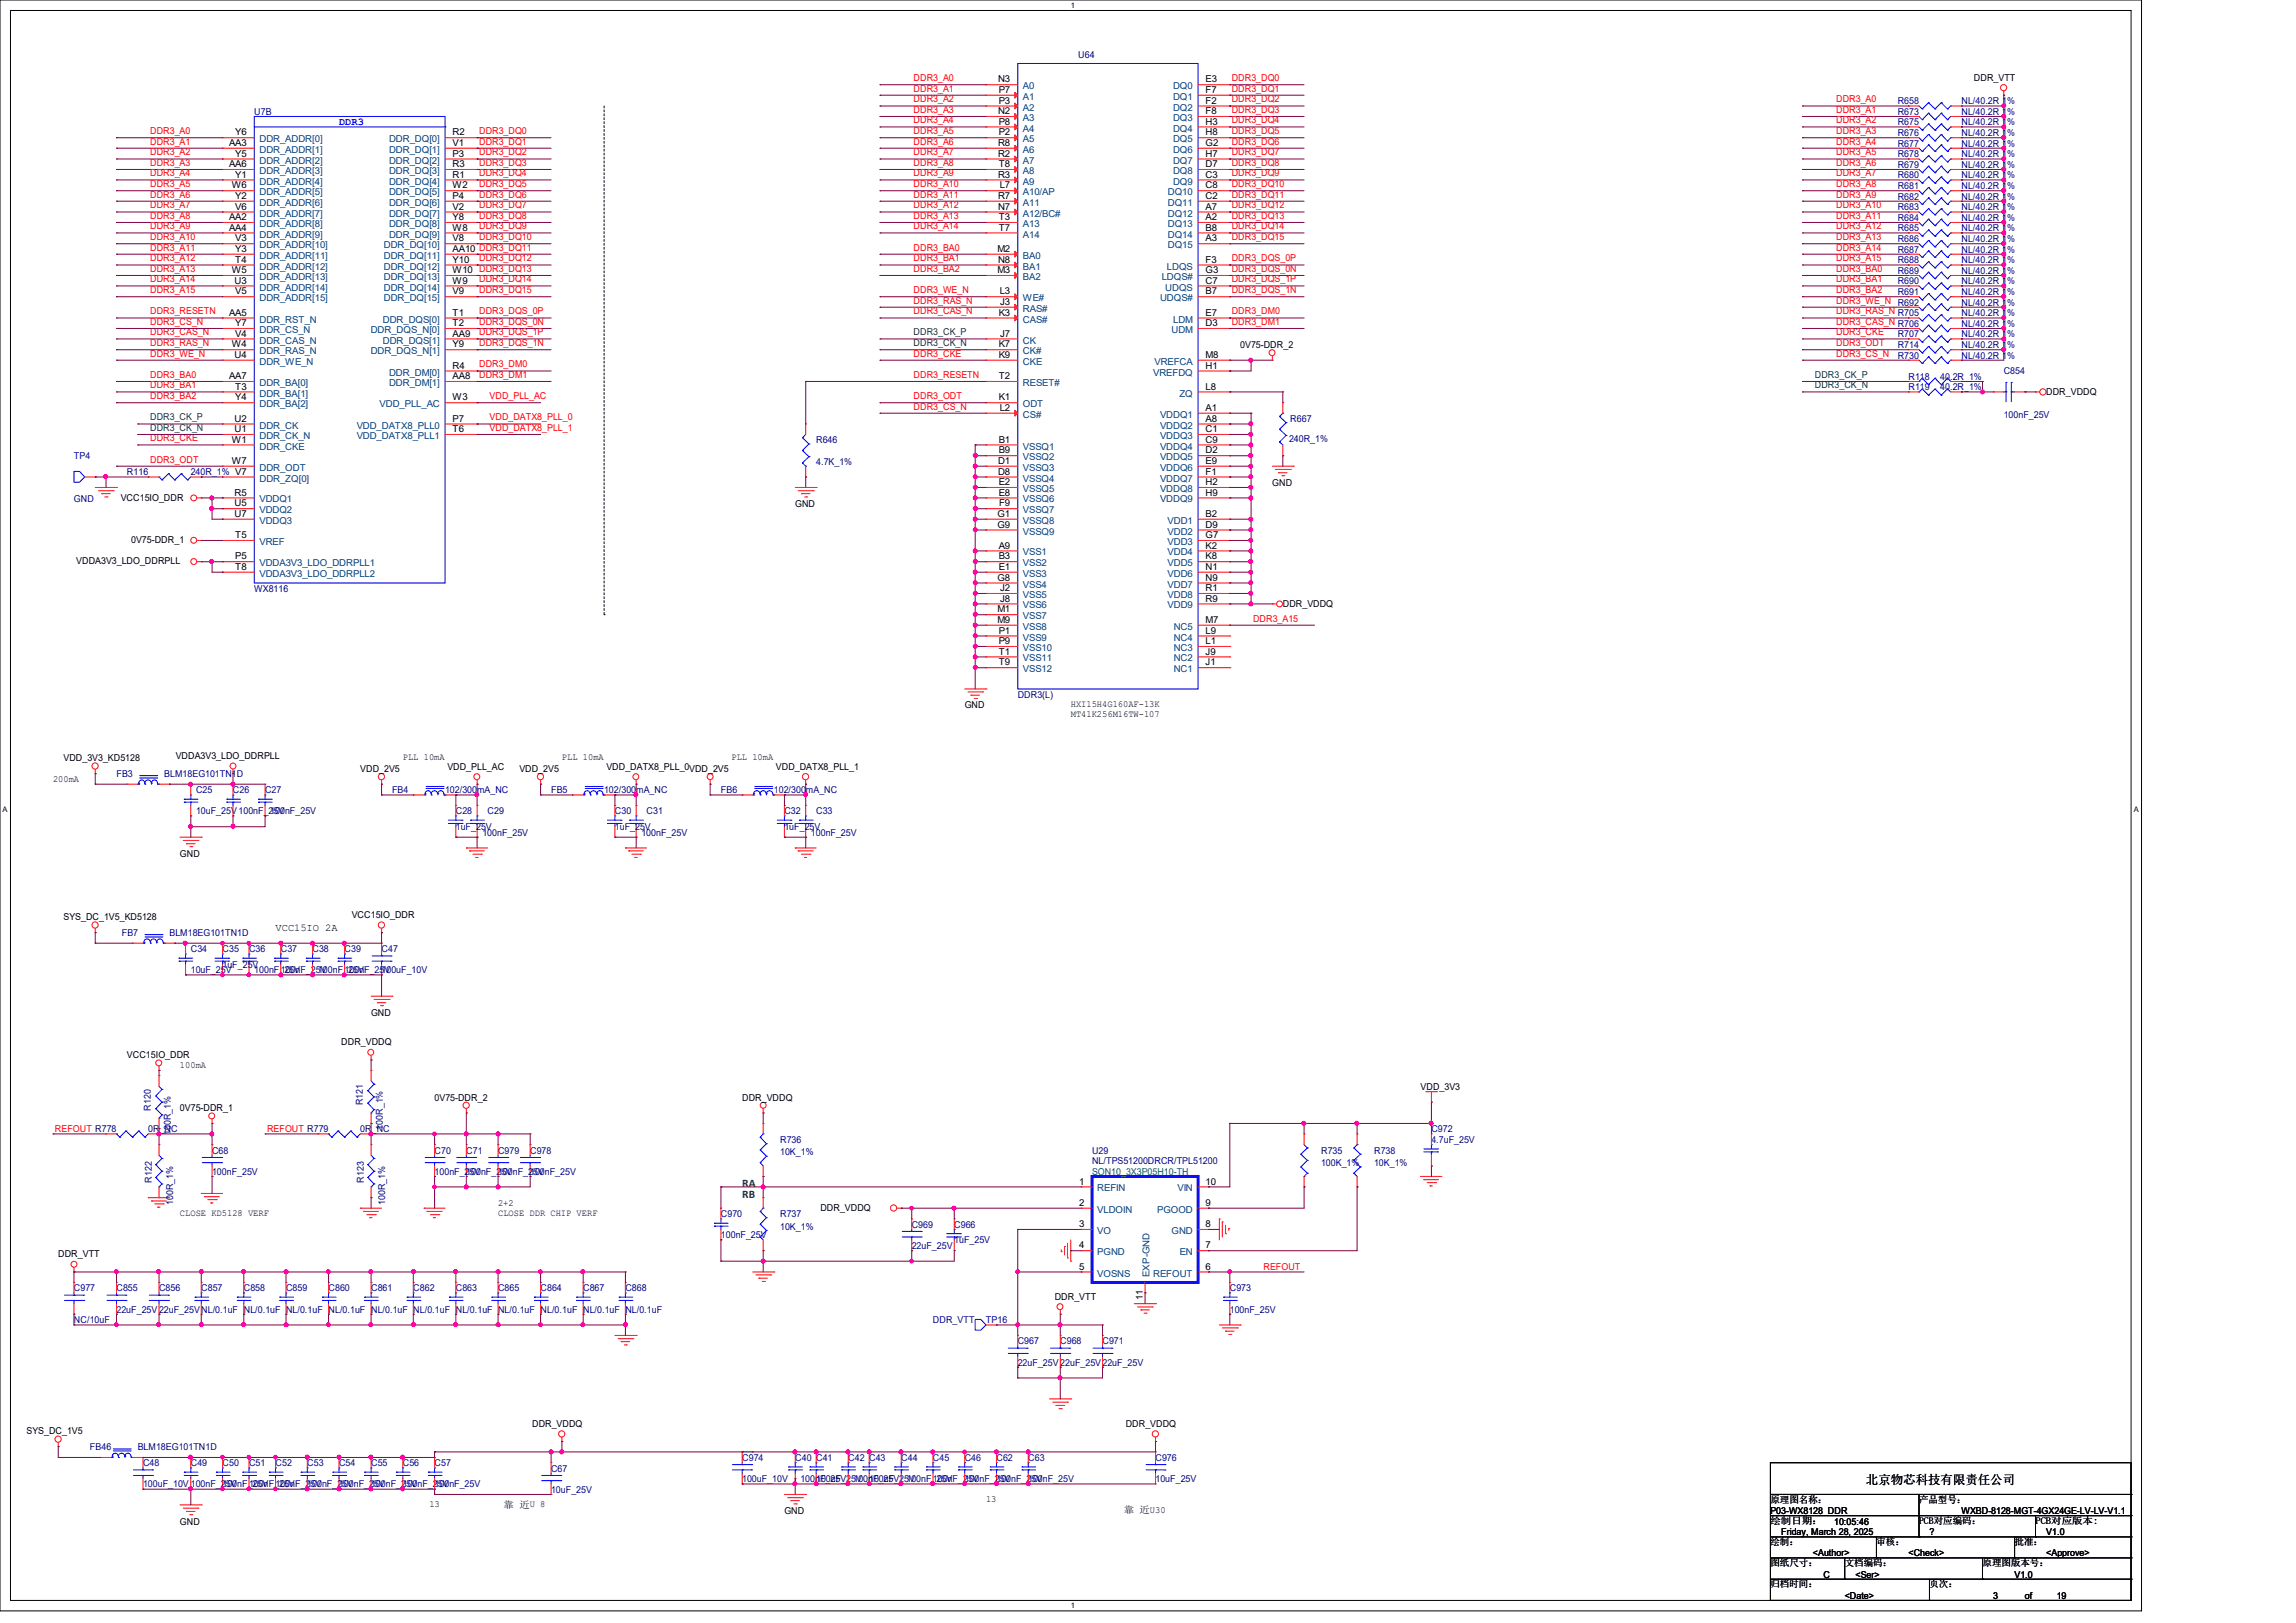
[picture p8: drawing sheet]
<svg xmlns="http://www.w3.org/2000/svg" width="297mm" height="210mm" viewBox="0 0 297 210" stroke-linecap="round" stroke-linejoin="round" font-family="sans-serif">
<defs><g id="words">
<text font-size="1.6" x="241.4" y="192">北京物芯科技有限责任公司</text>
<g font-size="1.5" fill="#008000">
<text x="96" y="153.6">RA</text>
<text x="96" y="155">RB</text>
</g>
<text font-size="1.4" fill="#00f" x="43.9" y="16.2">DDR3</text>
<text font-size="1.4" x="35.6" y="120.4">VCC15IO 2A</text>
<g font-size="1.2" fill="#f00">
<text x="118.2" y="10.5">DDR3_A0</text>
<text x="118.2" y="11.9">DDR3_A1</text>
<text x="159.3" y="10.5">DDR3_DQ0</text>
<text x="159.3" y="11.9">DDR3_DQ1</text>
<text x="19.4" y="17.4">DDR3_A0</text>
<text x="62" y="17.4">DDR3_DQ0</text>
<text x="118.2" y="13.2">DDR3_A2</text>
<text x="118.2" y="14.6">DDR3_A3</text>
<text x="118.2" y="16">DDR3_A4</text>
<text x="118.2" y="17.4">DDR3_A5</text>
<text x="159.3" y="13.2">DDR3_DQ2</text>
<text x="159.3" y="14.6">DDR3_DQ3</text>
<text x="159.3" y="16">DDR3_DQ4</text>
<text x="159.3" y="17.4">DDR3_DQ5</text>
<text x="237.5" y="13.2">DDR3_A0</text>
<text x="237.5" y="14.6">DDR3_A1</text>
<text x="237.5" y="16">DDR3_A2</text>
<text x="237.5" y="17.4">DDR3_A3</text>
<text x="19.4" y="18.7">DDR3_A1</text>
<text x="19.4" y="20.1">DDR3_A2</text>
<text x="19.4" y="21.5">DDR3_A3</text>
<text x="19.4" y="22.8">DDR3_A4</text>
<text x="62" y="18.7">DDR3_DQ1</text>
<text x="62" y="20.1">DDR3_DQ2</text>
<text x="62" y="21.5">DDR3_DQ3</text>
<text x="62" y="22.8">DDR3_DQ4</text>
<text x="118.2" y="18.7">DDR3_A6</text>
<text x="118.2" y="20.1">DDR3_A7</text>
<text x="118.2" y="21.5">DDR3_A8</text>
<text x="118.2" y="22.8">DDR3_A9</text>
<text x="159.3" y="18.7">DDR3_DQ6</text>
<text x="159.3" y="20.1">DDR3_DQ7</text>
<text x="159.3" y="21.5">DDR3_DQ8</text>
<text x="159.3" y="22.8">DDR3_DQ9</text>
<text x="237.5" y="18.7">DDR3_A4</text>
<text x="237.5" y="20.1">DDR3_A5</text>
<text x="237.5" y="21.5">DDR3_A6</text>
<text x="237.5" y="22.8">DDR3_A7</text>
<text x="19.4" y="24.2">DDR3_A5</text>
<text x="19.4" y="25.6">DDR3_A6</text>
<text x="19.4" y="27">DDR3_A7</text>
<text x="19.4" y="28.3">DDR3_A8</text>
<text x="19.4" y="29.7">DDR3_A9</text>
<text x="62" y="24.2">DDR3_DQ5</text>
<text x="62" y="25.6">DDR3_DQ6</text>
<text x="62" y="27">DDR3_DQ7</text>
<text x="62" y="28.3">DDR3_DQ8</text>
<text x="62" y="29.7">DDR3_DQ9</text>
<text x="118.2" y="24.2">DDR3_A10</text>
<text x="118.2" y="25.6">DDR3_A11</text>
<text x="118.2" y="27">DDR3_A12</text>
<text x="118.2" y="28.3">DDR3_A13</text>
<text x="118.2" y="29.7">DDR3_A14</text>
<text x="159.3" y="24.2">DDR3_DQ10</text>
<text x="159.3" y="25.6">DDR3_DQ11</text>
<text x="159.3" y="27">DDR3_DQ12</text>
<text x="159.3" y="28.3">DDR3_DQ13</text>
<text x="159.3" y="29.7">DDR3_DQ14</text>
<text x="237.5" y="24.2">DDR3_A8</text>
<text x="237.5" y="25.6">DDR3_A9</text>
<text x="237.5" y="27">DDR3_A10</text>
<text x="237.5" y="28.3">DDR3_A11</text>
<text x="237.5" y="29.7">DDR3_A12</text>
<text x="19.4" y="31.1">DDR3_A10</text>
<text x="19.4" y="32.4">DDR3_A11</text>
<text x="19.4" y="33.8">DDR3_A12</text>
<text x="19.4" y="35.2">DDR3_A13</text>
<text x="62" y="31.1">DDR3_DQ10</text>
<text x="62" y="33.8">DDR3_DQ12</text>
<text x="118.2" y="32.4">DDR3_BA0</text>
<text x="118.2" y="33.8">DDR3_BA1</text>
<text x="118.2" y="35.2">DDR3_BA2</text>
<text x="159.3" y="31.1">DDR3_DQ15</text>
<text x="159.3" y="33.8">DDR3_DQS_0P</text>
<text x="159.3" y="35.2">DDR3_DQS_0N</text>
<text x="237.5" y="31.1">DDR3_A13</text>
<text x="237.5" y="32.4">DDR3_A14</text>
<text x="237.5" y="33.8">DDR3_A15</text>
<text x="237.5" y="35.2">DDR3_BA0</text>
<text x="19.4" y="40.7">DDR3_RESETN</text>
<text x="19.4" y="36.5">DDR3_A14</text>
<text x="19.4" y="37.9">DDR3_A15</text>
<text x="62" y="36.5">DDR3_DQ14</text>
<text x="62" y="37.9">DDR3_DQ15</text>
<text x="62" y="40.7">DDR3_DQS_0P</text>
<text x="118.2" y="37.9">DDR3_WE_N</text>
<text x="118.2" y="39.3">DDR3_RAS_N</text>
<text x="118.2" y="40.7">DDR3_CAS_N</text>
<text x="159.3" y="36.5">DDR3_DQS_1P</text>
<text x="159.3" y="37.9">DDR3_DQS_1N</text>
<text x="159.3" y="40.7">DDR3_DM0</text>
<text x="237.5" y="36.5">DDR3_BA1</text>
<text x="237.5" y="37.9">DDR3_BA2</text>
<text x="237.5" y="39.3">DDR3_WE_N R692</text>
<text x="237.5" y="40.7">DDR3_RAS_N R705</text>
<text x="19.4" y="46.1">DDR3_WE_N</text>
<text x="19.4" y="43.4">DDR3_CAS_N</text>
<text x="19.4" y="42">DDR3_CS_N</text>
<text x="19.4" y="44.8">DDR3_RAS_N</text>
<text x="62" y="42">DDR3_DQS_0N</text>
<text x="62" y="44.8">DDR3_DQS_1N</text>
<text x="62" y="43.4">DDR3_DQS_1P</text>
<text x="62" y="47.5">DDR3_DM0</text>
<text x="118.2" y="46.1">DDR3_CKE</text>
<text x="159.3" y="42">DDR3_DM1</text>
<text x="237.5" y="42">DDR3_CAS_N R706</text>
<text x="237.5" y="43.4">DDR3_CKE</text>
<text x="237.5" y="46.1">DDR3_CS_N</text>
<text x="237.5" y="44.8">DDR3_ODT</text>
<text x="19.4" y="48.9">DDR3_BA0</text>
<text x="19.4" y="51.6">DDR3_BA2</text>
<text x="19.4" y="50.2">DDR3_BA1</text>
<text x="62" y="48.9">DDR3_DM1</text>
<text x="63.3" y="51.6">VDD_PLL_AC</text>
<text x="118.2" y="48.9">DDR3_RESETN</text>
<text x="118.2" y="51.6">DDR3_ODT</text>
<text x="118.2" y="53">DDR3_CS_N</text>
<text x="19.4" y="57.1">DDR3_CKE</text>
<text x="19.4" y="59.9">DDR3_ODT</text>
<text x="63.3" y="54.4">VDD_DATX8_PLL_0</text>
<text x="63.3" y="55.8">VDD_DATX8_PLL_1</text>
<text x="162.1" y="80.4">DDR3_A15</text>
<text x="7.1" y="146.5">REFOUT R778</text>
<text x="34.5" y="146.5">REFOUT R779</text>
<text x="163.4" y="164.3">REFOUT</text>
</g>
<g font-size="1.2">
<text x="129.1" y="10.7">N3</text>
<text x="156" y="10.7">E3</text>
<text x="255.3" y="10.5">DDR_VTT</text>
<text x="30.4" y="17.5">Y6</text>
<text x="58.5" y="17.5">R2</text>
<text x="129.1" y="14.8">N2</text>
<text x="129.2" y="12">P7</text>
<text x="129.2" y="17.5">P2</text>
<text x="129.2" y="16.1">P8</text>
<text x="129.2" y="13.4">P3</text>
<text x="156" y="12">F7</text>
<text x="156" y="13.4">F2</text>
<text x="156" y="14.8">F8</text>
<text x="156" y="16.1">H3</text>
<text x="156" y="17.5">H8</text>
<text x="29.6" y="18.9">AA3</text>
<text x="29.6" y="21.6">AA6</text>
<text x="30.4" y="20.3">Y5</text>
<text x="30.4" y="23">Y1</text>
<text x="58.5" y="18.9">V1</text>
<text x="58.5" y="20.3">P3</text>
<text x="58.5" y="21.6">R3</text>
<text x="58.5" y="23">R1</text>
<text x="129.1" y="20.3">R2</text>
<text x="129.1" y="18.9">R8</text>
<text x="129.1" y="23">R3</text>
<text x="129.2" y="21.6">T8</text>
<text x="156" y="18.9">G2</text>
<text x="156" y="20.3">H7</text>
<text x="156" y="21.6">D7</text>
<text x="156" y="23">C3</text>
<text x="29.6" y="28.5">AA2</text>
<text x="29.6" y="29.8">AA4</text>
<text x="30" y="24.4">W6</text>
<text x="30.4" y="25.7">Y2</text>
<text x="30.4" y="27.1">V6</text>
<text x="58.5" y="24.4">W2</text>
<text x="58.5" y="25.7">P4</text>
<text x="58.5" y="27.1">V2</text>
<text x="58.5" y="28.5">Y8</text>
<text x="58.5" y="29.8">W8</text>
<text x="129.1" y="27.1">N7</text>
<text x="129.1" y="25.7">R7</text>
<text x="129.2" y="28.5">T3</text>
<text x="129.2" y="29.8">T7</text>
<text x="129.3" y="24.4">L7</text>
<text x="156" y="24.4">C8</text>
<text x="156" y="25.7">C2</text>
<text x="156" y="27.1">A7</text>
<text x="156" y="28.5">A2</text>
<text x="156" y="29.8">B8</text>
<text x="30" y="35.3">W5</text>
<text x="30.4" y="31.2">V3</text>
<text x="30.4" y="32.6">Y3</text>
<text x="30.4" y="34">T4</text>
<text x="58.5" y="31.2">V8</text>
<text x="58.5" y="32.6">AA10 DDR3_DQ11</text>
<text x="58.5" y="34">Y10</text>
<text x="58.5" y="35.3">W10 DDR3_DQ13</text>
<text x="129" y="32.6">M2</text>
<text x="129" y="35.3">M3</text>
<text x="129.1" y="34">N8</text>
<text x="156" y="31.2">A3</text>
<text x="156" y="35.3">G3</text>
<text x="156" y="34">F3</text>
<text x="29.6" y="40.9">AA5</text>
<text x="30.4" y="36.7">U3</text>
<text x="30.4" y="38.1">V5</text>
<text x="58.5" y="36.7">W9</text>
<text x="58.5" y="38.1">V9</text>
<text x="58.5" y="40.9">T1</text>
<text x="129.2" y="40.9">K3</text>
<text x="129.3" y="38.1">L3</text>
<text x="129.4" y="39.5">J3</text>
<text x="156" y="38.1">B7</text>
<text x="156" y="36.7">C7</text>
<text x="156" y="40.9">E7</text>
<text x="30" y="45">W4</text>
<text x="30.4" y="46.3">U4</text>
<text x="30.4" y="43.6">V4</text>
<text x="30.4" y="42.2">Y7</text>
<text x="58.5" y="42.2">T2</text>
<text x="58.5" y="43.6">AA9</text>
<text x="58.5" y="45">Y9</text>
<text x="58.5" y="47.7">R4</text>
<text x="129.2" y="45">K7</text>
<text x="129.2" y="46.3">K9</text>
<text x="129.4" y="43.6">J7</text>
<text x="156" y="42.2">D3</text>
<text x="156" y="46.3">M8</text>
<text x="156" y="47.7">H1</text>
<text x="160.4" y="45">0V75-DDR_2</text>
<text x="29.6" y="49.1">AA7</text>
<text x="30.4" y="50.4">T3</text>
<text x="30.4" y="51.8">Y4</text>
<text x="58.5" y="49.1">AA8</text>
<text x="58.5" y="51.8">W3</text>
<text x="129.2" y="49.1">T2</text>
<text x="129.2" y="51.8">K1</text>
<text x="129.3" y="53.2">L2</text>
<text x="156" y="53.2">A1</text>
<text x="156" y="50.4">L8</text>
<text x="264.7" y="51.1">DDR_VDDQ</text>
<text x="30" y="57.3">W1</text>
<text x="30.4" y="54.6">U2</text>
<text x="30.4" y="55.9">U1</text>
<text x="58.5" y="55.9">T6</text>
<text x="58.5" y="54.6">P7</text>
<text x="129.2" y="57.3">B1</text>
<text x="129.2" y="58.7">B9</text>
<text x="156" y="54.6">A8</text>
<text x="156" y="55.9">C1</text>
<text x="156" y="57.3">C9</text>
<text x="156" y="58.7">D2</text>
<text x="15.6" y="64.8">VCC15IO_DDR</text>
<text x="30" y="60">W7</text>
<text x="30.4" y="64.1">R5</text>
<text x="30.4" y="65.5">U5</text>
<text x="102.9" y="65.6">GND</text>
<text x="129.1" y="60">D1</text>
<text x="129.1" y="61.4">D8</text>
<text x="129.2" y="62.8">E2</text>
<text x="129.2" y="64.1">E8</text>
<text x="129.2" y="65.5">F9</text>
<text x="156" y="60">E9</text>
<text x="156" y="61.4">F1</text>
<text x="156" y="62.8">H2</text>
<text x="156" y="64.1">H9</text>
<text x="164.6" y="62.9">GND</text>
<text x="17" y="70.3">0V75-DDR_1</text>
<text x="30.4" y="66.9">U7</text>
<text x="30.4" y="69.6">T5</text>
<text x="129" y="66.9">G1</text>
<text x="129" y="68.3">G9</text>
<text x="129.2" y="71">A9</text>
<text x="156" y="66.9">B2</text>
<text x="156" y="68.3">D9</text>
<text x="156" y="69.6">G7</text>
<text x="156" y="71">K2</text>
<text x="9.9" y="73">VDDA3V3_LDO_DDRPLL</text>
<text x="30.4" y="72.4">P5</text>
<text x="30.4" y="73.7">T8</text>
<text x="129" y="75.1">G8</text>
<text x="129.2" y="72.4">B3</text>
<text x="129.2" y="73.7">E1</text>
<text x="129.4" y="76.5">J2</text>
<text x="129.4" y="77.8">J8</text>
<text x="156" y="72.4">K8</text>
<text x="156" y="73.7">N1</text>
<text x="156" y="75.1">N9</text>
<text x="156" y="76.5">R1</text>
<text x="156" y="77.8">R9</text>
<text x="129" y="79.2">M1</text>
<text x="129" y="80.6">M9</text>
<text x="129.2" y="82">P1</text>
<text x="129.2" y="83.4">P9</text>
<text x="156" y="80.6">M7</text>
<text x="156" y="82">L9</text>
<text x="156" y="83.4">L1</text>
<text x="165.9" y="78.5">DDR_VDDQ</text>
<text x="129.2" y="84.7">T1</text>
<text x="129.2" y="86.1">T9</text>
<text x="156" y="84.7">J9</text>
<text x="156" y="86.1">J1</text>
<text x="124.8" y="91.7">GND</text>
<text x="138.5" y="91.5">HXI15H4G160AF-13K</text>
<text x="138.5" y="92.8">MT41K256M16TW-107</text>
<text x="6.9" y="101.1">200mA</text>
<text x="8.2" y="98.5">VDD_3V3_KD5128</text>
<text x="22.7" y="98.3">VDDA3V3_LDO_DDRPLL</text>
<text x="46.6" y="99.9">VDD_2V5</text>
<text x="52.1" y="98.4">PLL 10mA</text>
<text x="57.9" y="99.6">VDD_PLL_AC</text>
<text x="67.2" y="99.9">VDD_2V5</text>
<text x="72.7" y="98.4">PLL 10mA</text>
<text x="78.4" y="99.6">VDD_DATX8_PLL_0VDD_2V5</text>
<text x="94.6" y="98.4">PLL 10mA</text>
<text x="100.4" y="99.6">VDD_DATX8_PLL_1</text>
<text x="23.3" y="110.9">GND</text>
<text x="8.2" y="119.1">SYS_DC_1V5_KD5128</text>
<text x="45.5" y="118.8">VCC15IO_DDR</text>
<text x="48" y="131.4">GND</text>
<text x="16.4" y="136.9">VCC15IO_DDR</text>
<text x="44.2" y="135.3">DDR_VDDQ</text>
<text x="23.3" y="143.8">0V75-DDR_1</text>
<text x="23.3" y="138.2">100mA</text>
<text x="56.2" y="142.4">0V75-DDR_2</text>
<text x="96" y="142.4">DDR_VDDQ</text>
<text x="183.8" y="141">VDD_3V3</text>
<text x="64.4" y="156">2+2</text>
<text x="139.6" y="153.3">1</text>
<text x="156" y="153.3">10</text>
<text x="23.3" y="157.4">CLOSE KD5128 VERF</text>
<text x="64.4" y="157.4">CLOSE DDR CHIP VERF</text>
<text x="106.1" y="156.7">DDR_VDDQ</text>
<text x="139.6" y="156">2</text>
<text x="139.6" y="158.8">3</text>
<text x="139.6" y="161.5">4</text>
<text x="156" y="161.5">7</text>
<text x="156" y="158.8">8</text>
<text x="156" y="156">9</text>
<text x="7.5" y="162.7">DDR_VTT</text>
<text x="139.6" y="164.3">5</text>
<text x="156" y="164.3">6</text>
<text x="136.4" y="168.2">DDR_VTT</text>
<text x="147.8" y="168.3" transform="rotate(-90 147.8 168.3)">11</text>
<text x="3.4" y="185.6">SYS_DC_1V5</text>
<text x="68.8" y="184.7">DDR_VDDQ</text>
<text x="145.6" y="184.7">DDR_VDDQ</text>
<text x="23.3" y="197.3">GND</text>
<text x="55.5" y="195.1">13</text>
<text x="65.2" y="195.1">靠 近U 8</text>
<text x="101.5" y="195.9">GND</text>
<text x="127.6" y="194.4">13</text>
<text x="145.4" y="195.8">靠 近U30</text>
<text x="229" y="195.9">P03-WX8128_DDR</text>
<text x="229" y="194.4">原理图名称：</text>
<text x="229" y="197.2">绘制日期：</text>
<text x="237.3" y="197.3">10:05:46</text>
<text x="248.2" y="197.2">PCB对应编码：</text>
<text x="248.2" y="194.4">产品型号：</text>
<text x="253.7" y="195.9">WXBD-8128-MGT-4GX24GE-LV-LV-V1.1</text>
<text x="263.3" y="197.2">PCB对应版本:</text>
<text x="229" y="199.9">绘制：</text>
<text x="229" y="202.6">图纸尺寸：</text>
<text x="230.4" y="198.6">Friday, March 28, 2025</text>
<text x="234.5" y="201.4">&lt;Author&gt;</text>
<text x="238.6" y="202.6">文档编码：</text>
<text x="242.7" y="199.9">审核：</text>
<text x="246.9" y="201.4">&lt;Check&gt;</text>
<text x="249.6" y="198.6">?</text>
<text x="256.5" y="202.6">原理图版本号：</text>
<text x="260.6" y="199.9">批准：</text>
<text x="264.7" y="198.6">V1.0</text>
<text x="264.7" y="201.4">&lt;Approve&gt;</text>
<text x="229" y="205.4">归档时间：</text>
<text x="235.9" y="204.1">C</text>
<text x="238.6" y="206.9">&lt;Date&gt;</text>
<text x="240" y="204.1">&lt;Ser&gt;</text>
<text x="249.6" y="205.4">页次：</text>
<text x="257.8" y="206.9">3</text>
<text x="260.6" y="204.1">V1.0</text>
<text x="262" y="206.9">of</text>
<text x="266.1" y="206.9">19</text>
</g>
<g font-size="1.2" fill="#004080">
<text x="132.3" y="11.6">A0</text>
<text x="151.8" y="11.6">DQ0</text>
<text x="132.3" y="12.9">A1</text>
<text x="132.3" y="17">A4</text>
<text x="132.3" y="15.7">A3</text>
<text x="132.3" y="14.3">A2</text>
<text x="151.8" y="12.9">DQ1</text>
<text x="151.8" y="14.3">DQ2</text>
<text x="151.8" y="15.7">DQ3</text>
<text x="151.8" y="17">DQ4</text>
<text x="33.6" y="18.4">DDR_ADDR[0]</text>
<text x="33.6" y="19.8">DDR_ADDR[1]</text>
<text x="33.6" y="21.2">DDR_ADDR[2]</text>
<text x="33.6" y="22.5">DDR_ADDR[3]</text>
<text x="33.6" y="23.9">DDR_ADDR[4]</text>
<text x="50.3" y="18.4">DDR_DQ[0]</text>
<text x="50.3" y="19.8">DDR_DQ[1]</text>
<text x="50.3" y="21.2">DDR_DQ[2]</text>
<text x="50.3" y="22.5">DDR_DQ[3]</text>
<text x="50.3" y="23.9">DDR_DQ[4]</text>
<text x="132.3" y="22.5">A8</text>
<text x="132.3" y="21.2">A7</text>
<text x="132.3" y="19.8">A6</text>
<text x="132.3" y="18.4">A5</text>
<text x="132.3" y="23.9">A9</text>
<text x="151.8" y="18.4">DQ5</text>
<text x="151.8" y="19.8">DQ6</text>
<text x="151.8" y="21.2">DQ7</text>
<text x="151.8" y="22.5">DQ8</text>
<text x="151.8" y="23.9">DQ9</text>
<text x="33.6" y="25.3">DDR_ADDR[5]</text>
<text x="33.6" y="26.6">DDR_ADDR[6]</text>
<text x="33.6" y="28">DDR_ADDR[7]</text>
<text x="33.6" y="29.4">DDR_ADDR[8]</text>
<text x="50.3" y="25.3">DDR_DQ[5]</text>
<text x="50.3" y="26.6">DDR_DQ[6]</text>
<text x="50.3" y="28">DDR_DQ[7]</text>
<text x="50.3" y="29.4">DDR_DQ[8]</text>
<text x="132.3" y="29.4">A13</text>
<text x="132.3" y="28">A12/BC#</text>
<text x="132.3" y="26.6">A11</text>
<text x="132.3" y="25.3">A10/AP</text>
<text x="151.1" y="25.3">DQ10</text>
<text x="151.1" y="26.6">DQ11</text>
<text x="151.1" y="28">DQ12</text>
<text x="151.1" y="29.4">DQ13</text>
<text x="33.6" y="30.7">DDR_ADDR[9]</text>
<text x="33.6" y="32.1">DDR_ADDR[10]</text>
<text x="33.6" y="33.5">DDR_ADDR[11]</text>
<text x="33.6" y="34.9">DDR_ADDR[12]</text>
<text x="49.7" y="32.1">DDR_DQ[10]</text>
<text x="49.7" y="33.5">DDR_DQ[11]</text>
<text x="49.7" y="34.9">DDR_DQ[12]</text>
<text x="50.3" y="30.7">DDR_DQ[9]</text>
<text x="132.3" y="33.5">BA0</text>
<text x="132.3" y="34.9">BA1</text>
<text x="132.3" y="30.7">A14</text>
<text x="151" y="34.9">LDQS</text>
<text x="151.1" y="30.7">DQ14</text>
<text x="151.1" y="32.1">DQ15</text>
<text x="33.6" y="36.2">DDR_ADDR[13]</text>
<text x="33.6" y="37.6">DDR_ADDR[14]</text>
<text x="33.6" y="39">DDR_ADDR[15]</text>
<text x="33.6" y="41.7">DDR_RST_N</text>
<text x="49.5" y="41.7">DDR_DQS[0]</text>
<text x="49.7" y="36.2">DDR_DQ[13]</text>
<text x="49.7" y="37.6">DDR_DQ[14]</text>
<text x="49.7" y="39">DDR_DQ[15]</text>
<text x="132.3" y="36.2">BA2</text>
<text x="132.3" y="41.7">CAS#</text>
<text x="132.3" y="40.3">RAS#</text>
<text x="132.3" y="39">WE#</text>
<text x="150.1" y="39">UDQS#</text>
<text x="150.3" y="36.2">LDQS#</text>
<text x="150.7" y="37.6">UDQS</text>
<text x="151.8" y="41.7">LDM</text>
<text x="33.6" y="47.2">DDR_WE_N</text>
<text x="33.6" y="44.4">DDR_CAS_N</text>
<text x="33.6" y="43.1">DDR_CS_N</text>
<text x="33.6" y="45.8">DDR_RAS_N</text>
<text x="48" y="43.1">DDR_DQS_N[0]</text>
<text x="48" y="45.8">DDR_DQS_N[1]</text>
<text x="49.5" y="44.4">DDR_DQS[1]</text>
<text x="132.3" y="45.8">CK#</text>
<text x="132.3" y="44.4">CK</text>
<text x="132.3" y="47.2">CKE</text>
<text x="149.3" y="47.2">VREFCA</text>
<text x="151.5" y="43.1">UDM</text>
<text x="33.6" y="50">DDR_BA[0]</text>
<text x="33.6" y="51.3">DDR_BA[1]</text>
<text x="33.6" y="52.7">DDR_BA[2]</text>
<text x="49.1" y="52.7">VDD_PLL_AC</text>
<text x="50.3" y="48.6">DDR_DM[0]</text>
<text x="50.3" y="50">DDR_DM[1]</text>
<text x="132.3" y="50">RESET#</text>
<text x="132.3" y="52.7">ODT</text>
<text x="149.2" y="48.6">VREFDQ</text>
<text x="152.6" y="51.3">ZQ</text>
<text x="33.6" y="55.5">DDR_CK</text>
<text x="33.6" y="56.8">DDR_CK_N</text>
<text x="33.6" y="58.2">DDR_CKE</text>
<text x="46.1" y="56.8">VDD_DATX8_PLL1</text>
<text x="46.1" y="55.5">VDD_DATX8_PLL0</text>
<text x="132.3" y="54.1">CS#</text>
<text x="132.3" y="58.2">VSSQ1</text>
<text x="132.3" y="59.6">VSSQ2</text>
<text x="150.1" y="54.1">VDDQ1</text>
<text x="150.1" y="55.5">VDDQ2</text>
<text x="150.1" y="56.8">VDDQ3</text>
<text x="150.1" y="58.2">VDDQ4</text>
<text x="150.1" y="59.6">VDDQ5</text>
<text x="33.6" y="60.9">DDR_ODT</text>
<text x="33.6" y="62.3">DDR_ZQ[0]</text>
<text x="33.6" y="65">VDDQ1</text>
<text x="132.3" y="60.9">VSSQ3</text>
<text x="132.3" y="62.3">VSSQ4</text>
<text x="132.3" y="63.7">VSSQ5</text>
<text x="132.3" y="65">VSSQ6</text>
<text x="150.1" y="60.9">VDDQ6</text>
<text x="150.1" y="62.3">VDDQ7</text>
<text x="150.1" y="63.7">VDDQ8</text>
<text x="150.1" y="65">VDDQ9</text>
<text x="33.6" y="66.4">VDDQ2</text>
<text x="33.6" y="67.8">VDDQ3</text>
<text x="33.6" y="70.5">VREF</text>
<text x="132.3" y="71.9">VSS1</text>
<text x="132.3" y="66.4">VSSQ7</text>
<text x="132.3" y="67.8">VSSQ8</text>
<text x="132.3" y="69.2">VSSQ9</text>
<text x="151" y="67.8">VDD1</text>
<text x="151" y="69.2">VDD2</text>
<text x="151" y="70.5">VDD3</text>
<text x="151" y="71.9">VDD4</text>
<text x="33.6" y="73.3">VDDA3V3_LDO_DDRPLL1</text>
<text x="33.6" y="74.6">VDDA3V3_LDO_DDRPLL2</text>
<text x="132.3" y="73.3">VSS2</text>
<text x="132.3" y="74.6">VSS3</text>
<text x="132.3" y="76">VSS4</text>
<text x="132.3" y="77.4">VSS5</text>
<text x="151" y="73.3">VDD5</text>
<text x="151" y="74.6">VDD6</text>
<text x="151" y="76">VDD7</text>
<text x="151" y="77.4">VDD8</text>
<text x="132.3" y="78.7">VSS6</text>
<text x="132.3" y="80.1">VSS7</text>
<text x="132.3" y="81.5">VSS8</text>
<text x="132.3" y="82.9">VSS9</text>
<text x="151" y="78.7">VDD9</text>
<text x="151.8" y="81.5">NC5</text>
<text x="151.8" y="82.9">NC4</text>
<text x="132.3" y="84.2">VSS10</text>
<text x="132.3" y="85.6">VSS11</text>
<text x="132.3" y="87">VSS12</text>
<text x="151.8" y="84.2">NC3</text>
<text x="151.8" y="85.6">NC2</text>
<text x="151.8" y="87">NC1</text>
<text x="141.9" y="154.2">REFIN</text>
<text x="152.3" y="154.2">VIN</text>
<text x="141.9" y="156.9">VLDOIN</text>
<text x="141.9" y="159.7">VO</text>
<text x="149.7" y="156.9">PGOOD</text>
<text x="151.5" y="159.7">GND</text>
<text x="141.9" y="162.4">PGND</text>
<text x="141.9" y="165.2">VOSNS</text>
<text x="148.7" y="165.3" transform="rotate(-90 148.7 165.3)">EXP-GND</text>
<text x="149.2" y="165.2">REFOUT</text>
<text x="152.6" y="162.4">EN</text>
</g>
<g font-size="1.2" fill="#000080">
<text x="139.5" y="7.5">U64</text>
<text x="32.9" y="14.9">U7B</text>
<text x="245.5" y="13.5">R658</text>
<text x="245.5" y="14.9">R673</text>
<text x="245.5" y="16.2">R675</text>
<text x="245.5" y="17.6">R676</text>
<text x="253.7" y="13.5">NL/40.2R 1%</text>
<text x="253.7" y="14.9">NL/40.2R 1%</text>
<text x="253.7" y="16.2">NL/40.2R 1%</text>
<text x="253.7" y="17.6">NL/40.2R 1%</text>
<text x="245.5" y="19">R677</text>
<text x="245.5" y="20.3">R678</text>
<text x="245.5" y="21.7">R679</text>
<text x="245.5" y="23.1">R680</text>
<text x="253.7" y="19">NL/40.2R 1%</text>
<text x="253.7" y="20.3">NL/40.2R 1%</text>
<text x="253.7" y="21.7">NL/40.2R 1%</text>
<text x="253.7" y="23.1">NL/40.2R 1%</text>
<text x="245.5" y="24.4">R681</text>
<text x="245.5" y="25.8">R682</text>
<text x="245.5" y="27.2">R683</text>
<text x="245.5" y="28.6">R684</text>
<text x="245.5" y="29.9">R685</text>
<text x="253.7" y="24.4">NL/40.2R 1%</text>
<text x="253.7" y="25.8">NL/40.2R 1%</text>
<text x="253.7" y="27.2">NL/40.2R 1%</text>
<text x="253.7" y="28.6">NL/40.2R 1%</text>
<text x="253.7" y="29.9">NL/40.2R 1%</text>
<text x="245.5" y="31.3">R686</text>
<text x="245.5" y="32.7">R687</text>
<text x="245.5" y="34">R688</text>
<text x="245.5" y="35.4">R689</text>
<text x="253.7" y="31.3">NL/40.2R 1%</text>
<text x="253.7" y="32.7">NL/40.2R 1%</text>
<text x="253.7" y="34">NL/40.2R 1%</text>
<text x="253.7" y="35.4">NL/40.2R 1%</text>
<text x="245.5" y="36.8">R690</text>
<text x="245.5" y="38.1">R691</text>
<text x="253.7" y="36.8">NL/40.2R 1%</text>
<text x="253.7" y="38.1">NL/40.2R 1%</text>
<text x="253.7" y="39.5">NL/40.2R 1%</text>
<text x="253.7" y="40.9">NL/40.2R 1%</text>
<text x="245.5" y="43.6">R707</text>
<text x="245.5" y="45">R714</text>
<text x="245.5" y="46.4">R730</text>
<text x="253.7" y="42.3">NL/40.2R 1%</text>
<text x="253.7" y="43.6">NL/40.2R 1%</text>
<text x="253.7" y="45">NL/40.2R 1%</text>
<text x="253.7" y="46.4">NL/40.2R 1%</text>
<text x="246.9" y="50.5">R119</text>
<text x="246.9" y="49.1">R118</text>
<text x="251" y="50.5">40.2R_1%</text>
<text x="251" y="49.1">40.2R_1%</text>
<text x="259.2" y="48.4">C854</text>
<text x="9.6" y="59.4">TP4</text>
<text x="105.6" y="57.4">R646</text>
<text x="166.7" y="57.2">240R_1%</text>
<text x="166.9" y="54.6">R667</text>
<text x="259.2" y="54.1">100nF_25V</text>
<text x="9.6" y="65">GND</text>
<text x="16.4" y="61.5">R116</text>
<text x="24.7" y="61.5">240R_1% V7</text>
<text x="105.6" y="60.1">4.7K_1%</text>
<text x="32.9" y="76.6">WX8116</text>
<text x="131.7" y="90.3">DDR3(L)</text>
<text x="15.1" y="100.6">FB3</text>
<text x="21.3" y="100.6">BLM18EG101TN1D</text>
<text x="25.4" y="102.6">C25</text>
<text x="25.4" y="105.4">10uF_25V100nF_25V</text>
<text x="30.1" y="102.6">C26</text>
<text x="34.3" y="102.6">C27</text>
<text x="35" y="105.4">100nF_25V</text>
<text x="50.7" y="102.6">FB4</text>
<text x="57.6" y="102.6">102/300mA_NC</text>
<text x="59" y="105.4">C28</text>
<text x="59" y="107.4">1uF_25V</text>
<text x="63.1" y="105.4">C29</text>
<text x="71.3" y="102.6">FB5</text>
<text x="78.1" y="102.6">102/300mA_NC</text>
<text x="79.5" y="105.4">C30</text>
<text x="79.5" y="107.4">1uF_25V</text>
<text x="83.6" y="105.4">C31</text>
<text x="93.3" y="102.6">FB6</text>
<text x="100.1" y="102.6">102/300mA_NC</text>
<text x="101.5" y="105.4">C32</text>
<text x="101.5" y="107.4">1uF_25V</text>
<text x="105.6" y="105.4">C33</text>
<text x="62.4" y="108.1">100nF_25V</text>
<text x="83" y="108.1">100nF_25V</text>
<text x="104.9" y="108.1">100nF_25V</text>
<text x="15.7" y="121.2">FB7</text>
<text x="21.9" y="121.2">BLM18EG101TN1D</text>
<text x="24.7" y="123.2">C34</text>
<text x="24.7" y="125.9">10uF_25V</text>
<text x="28.8" y="123.2">C35</text>
<text x="28.8" y="125.3">1uF_25V</text>
<text x="32.2" y="123.2">C36</text>
<text x="32.9" y="125.9">100nF_25V</text>
<text x="36.3" y="123.2">C37</text>
<text x="36.3" y="125.9">100nF_25V</text>
<text x="40.4" y="123.2">C38</text>
<text x="41.1" y="125.9">100nF_25V</text>
<text x="44.6" y="123.2">C39</text>
<text x="44.6" y="125.9">100nF_25V</text>
<text x="49.4" y="123.2">C47</text>
<text x="49.4" y="125.9">100uF_10V</text>
<text x="19.5" y="143.7" transform="rotate(-90 19.5 143.7)">R120</text>
<text x="46.9" y="143" transform="rotate(-90 46.9 143)">R121</text>
<text x="19.2" y="146.5">0R_NC</text>
<text x="22.1" y="146.9" transform="rotate(-90 22.1 146.9)">100R_1%</text>
<text x="27.4" y="149.3">C68</text>
<text x="46.6" y="146.5">0R_NC</text>
<text x="49.5" y="146.2" transform="rotate(-90 49.5 146.2)">100R_1%</text>
<text x="56.2" y="149.3">C70</text>
<text x="60.3" y="149.3">C71</text>
<text x="64.4" y="149.3">C979</text>
<text x="68.6" y="149.3">C978</text>
<text x="100.9" y="147.9">R736</text>
<text x="100.9" y="149.5">10K_1%</text>
<text x="141.3" y="149.3">U29</text>
<text x="170.9" y="149.3">R735</text>
<text x="177.8" y="149.3">R738</text>
<text x="185.2" y="146.5">C972</text>
<text x="185.2" y="147.9">4.7uF_25V</text>
<text x="19.6" y="153" transform="rotate(-90 19.6 153)">R122</text>
<text x="22.4" y="155.9" transform="rotate(-90 22.4 155.9)">100R_1%</text>
<text x="27.4" y="152">100nF_25V</text>
<text x="47.1" y="153" transform="rotate(-90 47.1 153)">R123</text>
<text x="49.8" y="155.9" transform="rotate(-90 49.8 155.9)">100R_1%</text>
<text x="56.2" y="152">100nF_25V</text>
<text x="60.3" y="152">100nF_25V</text>
<text x="64.4" y="152">100nF_25V</text>
<text x="68.6" y="152">100nF_25V</text>
<text x="141.3" y="150.6">NL/TPS51200DRCR/TPL51200</text>
<text x="170.9" y="150.9">100K_1%</text>
<text x="177.8" y="150.9">10K_1%</text>
<text x="93.3" y="157.5">C970</text>
<text x="93.3" y="160.2">100nF_25V</text>
<text x="100.9" y="157.5">R737</text>
<text x="100.9" y="159.1">10K_1%</text>
<text x="117.9" y="158.9">C969</text>
<text x="117.9" y="161.6">22uF_25V</text>
<text x="123.4" y="158.9">C966</text>
<text x="123.4" y="160.9">1uF_25V</text>
<text x="9.6" y="167.1">C977</text>
<text x="15.1" y="167.1">C855</text>
<text x="20.6" y="167.1">C856</text>
<text x="26" y="167.1">C857</text>
<text x="31.5" y="167.1">C858</text>
<text x="37" y="167.1">C859</text>
<text x="42.5" y="167.1">C860</text>
<text x="48" y="167.1">C861</text>
<text x="53.5" y="167.1">C862</text>
<text x="59" y="167.1">C863</text>
<text x="64.4" y="167.1">C865</text>
<text x="69.9" y="167.1">C864</text>
<text x="75.4" y="167.1">C867</text>
<text x="80.9" y="167.1">C868</text>
<text x="159.1" y="167.1">C973</text>
<text x="9.6" y="171.2">NC/10uF</text>
<text x="15.1" y="169.8">22uF_25V22uF_25VNL/0.1uF NL/0.1uF NL/0.1uF NL/0.1uF NL/0.1uF NL/0.1uF NL/0.1uF NL/0.1uF NL/0.1uF NL/0.1uF NL/0.1uF</text>
<text x="120.7" y="171.2">DDR_VTT</text>
<text x="127.5" y="171.2">TP16</text>
<text x="131.7" y="173.9">C967</text>
<text x="137.2" y="173.9">C968</text>
<text x="142.6" y="173.9">C971</text>
<text x="159.1" y="169.8">100nF_25V</text>
<text x="131.7" y="176.7">22uF_25V22uF_25V22uF_25V</text>
<text x="11.6" y="187.7">FB46</text>
<text x="17.8" y="187.7">BLM18EG101TN1D</text>
<text x="18.5" y="189.7">C48</text>
<text x="24.7" y="189.7">C49</text>
<text x="28.8" y="189.7">C50</text>
<text x="32.2" y="189.7">C51</text>
<text x="35.6" y="189.7">C52</text>
<text x="39.7" y="189.7">C53</text>
<text x="43.9" y="189.7">C54</text>
<text x="48" y="189.7">C55</text>
<text x="52.1" y="189.7">C56</text>
<text x="56.2" y="189.7">C57</text>
<text x="71.3" y="190.4">C67</text>
<text x="96" y="189">C974</text>
<text x="96" y="191.8">100uF_10V</text>
<text x="102.9" y="189">C40 C41</text>
<text x="103.5" y="191.8">100nF_25V</text>
<text x="105.6" y="191.8">100nF_25V</text>
<text x="109.7" y="189">C42 C43</text>
<text x="110.4" y="191.8">100nF_25V</text>
<text x="112.4" y="191.8">100nF_25V</text>
<text x="116.6" y="189">C44</text>
<text x="117.3" y="191.8">100nF_25V</text>
<text x="120.7" y="189">C45</text>
<text x="120.7" y="191.8">100nF_25V</text>
<text x="124.8" y="189">C46</text>
<text x="124.8" y="191.8">100nF_25V</text>
<text x="128.9" y="189">C62</text>
<text x="128.9" y="191.8">100nF_25V</text>
<text x="133" y="189">C63</text>
<text x="133" y="191.8">100nF_25V</text>
<text x="149.5" y="189">C976</text>
<text x="149.5" y="191.8">10uF_25V</text>
<text x="18.5" y="192.4">100uF_10V 100nF_25V</text>
<text x="28.8" y="192.4">100nF_25V</text>
<text x="32.2" y="192.4">100nF_25V</text>
<text x="35.6" y="192.4">100nF_25V</text>
<text x="39.7" y="192.4">100nF_25V</text>
<text x="43.9" y="192.4">100nF_25V</text>
<text x="48" y="192.4">100nF_25V</text>
<text x="52.1" y="192.4">100nF_25V</text>
<text x="56.2" y="192.4">100nF_25V</text>
<text x="71.3" y="193.2">10uF_25V</text>
</g>
<g font-size="1.2" fill="#008000">
<text x="118.2" y="43.4">DDR3_CK_P</text>
<text x="118.2" y="44.8">DDR3_CK_N</text>
<text x="234.8" y="48.9">DDR3_CK_P</text>
<text x="234.8" y="50.2">DDR3_CK_N</text>
<text x="19.4" y="55.8">DDR3_CK_N</text>
<text x="19.4" y="54.4">DDR3_CK_P</text>
</g>
<text font-size="1.2" fill="#008040" x="141.3" y="152">SON10_3X3P05H10-TH</text>
<g font-size="1">
<text x="138.5" y="1">1</text>
<text x=".3" y="105.1">A</text>
<text x="276" y="105.1">A</text>
<text x="138.5" y="208.1">1</text>
</g>
</g></defs>
<path d="M0 0h277v208.4h-277zM1.4 1.4h274.3v205.7h-274.3z" fill="none" stroke="#000" stroke-width=".13"/>
<g fill="#fff">
<path d="M138.5 .1h.6v1.1h-.6z"/>
<path d="M138.5 207.2h.6v1.1h-.6z"/>
<path d="M.3 104.2h.7v1.1h-.7z"/>
<path d="M276 104.2h.6v1.1h-.6z"/>
</g>
<path d="M78.1 13.7v65.8M78.1 79.5h.1" fill="none" stroke="#000" stroke-width=".13" stroke-dasharray=".3"/>
<g fill="none" stroke="#000" stroke-width=".13">
<path d="M96 187.9h.1M96 187.9h1.4M229 189.3h46.7v17.8h-46.7zM229 193.4h46.7M229 196.1h46.7M229 198.9h46.7M242.7 198.9v2.7M248.2 196.1h.1M248.2 198.9h.1M248.2 193.4v5.5M260.6 198.9v2.7M263.3 198.9h.1"/>
<path d="M263.3 196.1v2.8M275.7 193.4h.1M275.7 196.1h.1M275.7 198.9h.1M229 201.6h46.7M229 204.3h46.7M238.6 204.3h.1M238.6 201.6v2.7M242.7 201.6h.1M249.6 207.1h.1M249.6 204.3v2.8M256.5 204.3h.1"/>
<path d="M256.5 201.6v2.7M260.6 201.6h.1M275.7 201.6h.1M275.7 204.3h.1"/>
</g>
<g fill="none" stroke="#f00" stroke-width=".13">
<path d="M28.8 17.8h.1M28.8 19.2h.1M28.8 19.2h4.1M28.8 17.8h4.1M57.6 19.2h4.1M57.6 17.8h4.1M61.7 17.8h.1M61.7 19.2h.1M127.6 12.3h.1M127.6 19.2h.1M127.6 17.8h.1M127.6 16.4h.1"/>
<path d="M127.6 15.1h.1M127.6 13.7h.1M127.6 11h.1M127.6 19.2h4.1M127.6 17.8h4.1M127.6 12.3h4.1M127.6 16.4h4.1M127.6 15.1h4.1M127.6 13.7h4.1M127.6 11h4.1M155 19.2h4.1M155 17.8h4.1"/>
<path d="M155 12.3h4.1M155 16.4h4.1M155 15.1h4.1M155 13.7h4.1M155 11h4.1M159.1 11h.1M159.1 12.3h.1M159.1 13.7h.1M159.1 15.1h.1M159.1 16.4h.1M159.1 17.8h.1M159.1 19.2h.1"/>
<path d="M246.9 19.2h.1M246.9 13.7h.1M246.9 15.1h.1M246.9 16.4h.1M246.9 17.8h.1M246.9 19.2h1.3M246.9 17.8h1.3M246.9 16.4h1.3M246.9 15.1h1.3M246.9 13.7h1.3M252.3 19.2h1.4M252.3 17.8h1.4"/>
<path d="M252.3 16.4h1.4M252.3 15.1h1.4M252.3 13.7h1.4M253.7 19.2h.1M253.7 13.7h.1M253.7 15.1h.1M253.7 16.4h.1M253.7 17.8h.1M259.2 12.3h.1M259.2 11.8v.5M28.8 20.6h.1M28.8 21.9h.1"/>
<path d="M28.8 23.3h.1M28.8 24.7h.1M28.8 26h.1M28.8 27.4h.1M28.8 28.8h.1M28.8 30.1h.1M28.8 31.5h.1M28.8 32.9h.1M28.8 34.3h.1M28.8 35.6h.1M28.8 37h.1M28.8 38.4h.1"/>
<path d="M28.8 37h4.1M28.8 20.6h4.1M28.8 38.4h4.1M28.8 21.9h4.1M28.8 23.3h4.1M28.8 24.7h4.1M28.8 26h4.1M28.8 27.4h4.1M28.8 28.8h4.1M28.8 30.1h4.1M28.8 31.5h4.1M28.8 32.9h4.1"/>
<path d="M28.8 34.3h4.1M28.8 35.6h4.1M57.6 37h4.1M57.6 20.6h4.1M57.6 38.4h4.1M57.6 21.9h4.1M57.6 23.3h4.1M57.6 24.7h4.1M57.6 26h4.1M57.6 27.4h4.1M57.6 28.8h4.1M57.6 30.1h4.1"/>
<path d="M57.6 31.5h4.1M57.6 32.9h4.1M57.6 34.3h4.1M57.6 35.6h4.1M61.7 20.6h.1M61.7 21.9h.1M61.7 23.3h.1M61.7 24.7h.1M61.7 26h.1M61.7 27.4h.1M61.7 28.8h.1M61.7 30.1h.1"/>
<path d="M61.7 31.5h.1M61.7 32.9h.1M61.7 34.3h.1M61.7 35.6h.1M61.7 37h.1M61.7 38.4h.1M127.6 21.9h.1M127.6 20.6h.1M127.6 32.9h.1M127.6 34.3h.1M127.6 35.6h.1M127.6 28.8h.1"/>
<path d="M127.6 27.4h.1M127.6 26h.1M127.6 24.7h.1M127.6 23.3h.1M127.6 39.8h.1M127.6 38.4h.1M127.6 30.1h.1M127.6 20.6h4.1M127.6 38.4h4.1M127.6 21.9h4.1M127.6 23.3h4.1M127.6 24.7h4.1"/>
<path d="M127.6 26h4.1M127.6 27.4h4.1M127.6 28.8h4.1M127.6 30.1h4.1M127.6 32.9h4.1M127.6 34.3h4.1M127.6 35.6h4.1M127.6 39.8h4.1M155 37h4.1M155 20.6h4.1M155 38.4h4.1M155 21.9h4.1"/>
<path d="M155 23.3h4.1M155 24.7h4.1M155 26h4.1M155 27.4h4.1M155 28.8h4.1M155 30.1h4.1M155 31.5h4.1M155 34.3h4.1M155 35.6h4.1M159.1 20.6h.1M159.1 21.9h.1M159.1 23.3h.1"/>
<path d="M159.1 24.7h.1M159.1 26h.1M159.1 27.4h.1M159.1 28.8h.1M159.1 30.1h.1M159.1 31.5h.1M159.1 35.6h.1M159.1 34.3h.1M159.1 38.4h.1M159.1 37h.1M246.9 37h.1M246.9 20.6h.1"/>
<path d="M246.9 38.4h.1M246.9 21.9h.1M246.9 39.8h.1M246.9 23.3h.1M246.9 24.7h.1M246.9 26h.1M246.9 27.4h.1M246.9 28.8h.1M246.9 30.1h.1M246.9 31.5h.1M246.9 32.9h.1M246.9 34.3h.1"/>
<path d="M246.9 35.6h.1M246.9 37h1.3M246.9 20.6h1.3M246.9 38.4h1.3M246.9 21.9h1.3M246.9 23.3h1.3M246.9 24.7h1.3M246.9 26h1.3M246.9 27.4h1.3M246.9 28.8h1.3M246.9 30.1h1.3M246.9 31.5h1.3"/>
<path d="M246.9 32.9h1.3M246.9 34.3h1.3M246.9 35.6h1.3M246.9 39.8h1.3M252.3 37h1.4M252.3 20.6h1.4M252.3 38.4h1.4M252.3 21.9h1.4M252.3 23.3h1.4M252.3 24.7h1.4M252.3 26h1.4M252.3 27.4h1.4"/>
<path d="M252.3 28.8h1.4M252.3 30.1h1.4M252.3 31.5h1.4M252.3 32.9h1.4M252.3 34.3h1.4M252.3 35.6h1.4M252.3 39.8h1.4M253.7 37h.1M253.7 20.6h.1M253.7 38.4h.1M253.7 21.9h.1M253.7 39.8h.1"/>
<path d="M253.7 23.3h.1M253.7 24.7h.1M253.7 26h.1M253.7 27.4h.1M253.7 28.8h.1M253.7 30.1h.1M253.7 31.5h.1M253.7 32.9h.1M253.7 34.3h.1M253.7 35.6h.1M28.8 46.6h.1M28.8 43.9h.1"/>
<path d="M28.8 42.5h.1M28.8 45.3h.1M28.8 49.4h.1M28.8 50.7h.1M28.8 52.1h.1M28.8 54.9h.1M28.8 56.2h.1M28.8 57.6h.1M28.8 41.1h.1M28.8 50.7h4.1M28.8 46.6h4.1M28.8 43.9h4.1"/>
<path d="M28.8 42.5h4.1M28.8 45.3h4.1M28.8 49.4h4.1M28.8 52.1h4.1M28.8 54.9h4.1M28.8 56.2h4.1M28.8 57.6h4.1M28.8 41.1h4.1M57.6 43.9h4.1M57.6 42.5h4.1M57.6 45.3h4.1M57.6 49.4h4.1"/>
<path d="M57.6 52.1h4.1M57.6 54.9h4.1M57.6 56.2h4.1M57.6 41.1h4.1M57.6 48h4.1M61.7 41.1h.1M61.7 42.5h.1M61.7 43.9h.1M61.7 45.3h.1M61.7 48h.1M61.7 49.4h.1M61.7 52.1h.1"/>
<path d="M61.7 56.2h.1M61.7 54.9h.1M104.2 54.9h.1M104.2 54.9v1.3M127.6 49.4h.1M127.6 52.1h.1M127.6 53.5h.1M127.6 41.1h.1M127.6 57.6h.1M127.6 59h.1M127.6 45.3h.1M127.6 43.9h.1"/>
<path d="M127.6 46.6h.1M127.6 46.6h4.1M127.6 43.9h4.1M127.6 45.3h4.1M127.6 49.4h4.1M127.6 52.1h4.1M127.6 57.6h4.1M127.6 41.1h4.1M127.6 53.5h4.1M127.6 59h4.1M155 50.7h4.1M155 46.6h4.1"/>
<path d="M155 42.5h4.1M155 54.9h4.1M155 56.2h4.1M155 57.6h4.1M155 41.1h4.1M155 48h4.1M155 53.5h4.1M155 59h4.1M159.1 42.5h.1M159.1 41.1h.1M159.1 53.5h.1M159.1 54.9h.1"/>
<path d="M159.1 56.2h.1M159.1 57.6h.1M159.1 59h.1M159.1 50.7h.1M159.1 46.6h.1M159.1 48h.1M164.6 46.6h.1M164.6 46.1v.5M165.9 59h.1M165.9 52.1h.1M165.9 52.1v1.4M165.9 57.6v1.4"/>
<path d="M246.9 41.1h.1M246.9 42.5h.1M246.9 43.9h.1M246.9 50.7h.1M246.9 45.3h.1M246.9 49.4h.1M246.9 46.6h.1M246.9 50.7h1.3M246.9 46.6h1.3M246.9 43.9h1.3M246.9 42.5h1.3M246.9 45.3h1.3"/>
<path d="M246.9 49.4h1.3M246.9 41.1h1.3M252.3 50.7h1.4M252.3 46.6h1.4M252.3 43.9h1.4M252.3 42.5h1.4M252.3 45.3h1.4M252.3 49.4h1.4M252.3 41.1h1.4M253.7 41.1h.1M253.7 42.5h.1M253.7 43.9h.1"/>
<path d="M253.7 50.7h.1M253.7 45.3h.1M253.7 49.4h.1M253.7 46.6h.1M257.9 50.7h.1M257.9 50.7h1.3M260.6 50.7h1.4M262 50.7h.1M263.3 50.7h.1M263.3 50.7h.6M11 61.7h1.3M12.3 61.7h.1"/>
<path d="M12.3 63.1h2.8M12.7 63.5h1.9M13.2 63.9h.1M13.2 63.9h1.1M13.5 64.3h.3M13.8 64.3h.1M14.6 63.5h.1M15.1 63.1h.1M19.2 61.7h.1M19.2 61.7h1.4M24.7 61.7h1.3M25.5 64.4h.5"/>
<path d="M25.5 69.9h.5M25.5 72.7h.5M26 64.4h.1M26 69.9h.1M26 72.7h.1M26 61.7h.1M28.8 60.3h.1M28.8 61.7h.1M28.8 64.4h.1M28.8 65.8h.1M28.8 67.2h.1M28.8 69.9h.1"/>
<path d="M28.8 72.7h.1M28.8 74h.1M28.8 60.3h4.1M28.8 64.4h4.1M28.8 69.9h4.1M28.8 72.7h4.1M28.8 61.7h4.1M28.8 65.8h4.1M28.8 67.2h4.1M28.8 74h4.1M102.9 63.1h2.7M103.3 63.5h1.9"/>
<path d="M103.7 63.9h.1M103.7 63.9h1.1M104.1 64.3h.3M104.2 61.7h.1M104.2 60.3v1.4M104.4 64.3h.1M105.2 63.5h.1M105.6 63.1h.1M127.6 71.3h.1M127.6 72.7h.1M127.6 74h.1M127.6 75.4h.1"/>
<path d="M127.6 76.8h.1M127.6 60.3h.1M127.6 61.7h.1M127.6 63.1h.1M127.6 64.4h.1M127.6 65.8h.1M127.6 67.2h.1M127.6 68.6h.1M127.6 78.1h.1M127.6 79.5h.1M127.6 60.3h4.1M127.6 63.1h4.1"/>
<path d="M127.6 78.1h4.1M127.6 64.4h4.1M127.6 72.7h4.1M127.6 61.7h4.1M127.6 65.8h4.1M127.6 67.2h4.1M127.6 74h4.1M127.6 71.3h4.1M127.6 75.4h4.1M127.6 76.8h4.1M127.6 68.6h4.1M127.6 79.5h4.1"/>
<path d="M155 60.3h4.1M155 63.1h4.1M155 78.1h4.1M155 64.4h4.1M155 69.9h4.1M155 72.7h4.1M155 61.7h4.1M155 67.2h4.1M155 74h4.1M155 71.3h4.1M155 75.4h4.1M155 76.8h4.1"/>
<path d="M155 68.6h4.1M159.1 60.3h.1M159.1 61.7h.1M159.1 63.1h.1M159.1 64.4h.1M159.1 67.2h.1M159.1 68.6h.1M159.1 69.9h.1M159.1 71.3h.1M159.1 72.7h.1M159.1 74h.1M159.1 75.4h.1"/>
<path d="M159.1 76.8h.1M159.1 78.1h.1M164.6 78.1h.1M164.6 60.3h2.7M164.6 78.1h.5M165 60.7h1.9M165.4 61.2h.1M165.4 61.2h1.1M165.8 61.6h.3M166.1 61.6h.1M166.9 60.7h.1M167.3 60.3h.1"/>
<path d="M12.3 99.6v.5M30.1 99.6v.5M124.8 89.2h2.8M125.2 89.5h1.9M125.6 90h.1M125.6 90h1.1M126 90.4h.3M126.3 90.4h.1M127.1 89.5h.1M127.6 89.2h.1M127.6 80.9h.1M127.6 82.3h.1"/>
<path d="M127.6 83.7h.1M127.6 85h.1M127.6 86.4h.1M127.6 80.9h4.1M127.6 82.3h4.1M127.6 83.7h4.1M127.6 85h4.1M127.6 86.4h4.1M155 80.9h4.1M155 82.3h4.1M155 83.7h4.1M155 85h4.1"/>
<path d="M155 86.4h4.1M159.1 80.9h.1M159.1 82.3h.1M159.1 83.7h.1M159.1 85h.1M159.1 86.4h.1M12.3 100.1h.1M16.4 101.5h.1M16.4 101.5h1.4M20.6 101.5h1.3M21.9 101.5h.1M23.3 108.3h2.7"/>
<path d="M23.7 108.8h1.9M24.1 109.2h.1M24.1 109.2h1.1M24.6 109.6h.2M24.7 101.5h.1M24.7 105.6h.1M24.7 101.5v1.4M24.7 104.2v1.4M24.8 109.6h.1M25.6 108.8h.1M26 108.3h.1M30.1 100.1h.1"/>
<path d="M30.1 101.5h.1M30.1 105.6h.1M30.1 101.5v1.4M30.1 104.2v1.4M34.3 101.5h.1M34.3 105.6h.1M34.3 101.5v1.4M34.3 104.2v1.4M49.4 101.5h.1M49.4 100.9v.6M53.5 102.9h.1M53.5 102.9h1.4"/>
<path d="M57.6 102.9h1.4M59 102.9h.1M59 104.2h.1M59 108.3h.1M59 104.2v1.4M59 107v1.3M60.3 109.7h.1M60.3 109.7h2.8M60.7 110.1h.1M60.7 110.1h2M61.2 110.5h1.1M61.6 111h.1"/>
<path d="M61.6 111h.2M61.7 101.5h.1M61.7 104.2h.1M61.7 108.3h.1M61.7 100.9v.6M61.7 104.2v1.4M61.7 107v1.3M62.3 110.5h.1M69.9 101.5h.1M69.9 100.9v.6M74 102.9h.1M74 102.9h1.4"/>
<path d="M78.1 102.9h1.4M79.5 102.9h.1M79.5 104.2h.1M79.5 108.3h.1M79.5 104.2v1.4M79.5 107v1.3M80.9 109.7h.1M80.9 109.7h2.8M81.3 110.1h.1M81.3 110.1h1.9M81.7 110.5h1.1M82.1 111h.1"/>
<path d="M82.1 111h.3M82.3 101.5h.1M82.3 104.2h.1M82.3 108.3h.1M82.3 100.9v.6M82.3 104.2v1.4M82.3 107v1.3M82.8 110.5h.1M91.9 101.5h.1M91.9 100.9v.6M96 102.9h.1M96 102.9h1.4"/>
<path d="M100.1 102.9h1.4M101.5 102.9h.1M101.5 104.2h.1M101.5 108.3h.1M101.5 104.2v1.4M101.5 107v1.3M102.9 109.7h.1M102.9 109.7h2.7M103.3 110.1h.1M103.3 110.1h1.9M103.7 110.5h1.1M104.1 111h.1"/>
<path d="M104.1 111h.3M104.2 101.5h.1M104.2 104.2h.1M104.2 108.3h.1M104.2 100.9v.6M104.2 104.2v1.4M104.2 107v1.3M104.8 110.5h.1M12.3 120.7h.1M12.3 120.1v.6M17.1 122h.1M17.1 122h1.4"/>
<path d="M20.6 138.5h.1M20.6 139.2h.1M20.6 138v.5M20.6 139.2v1.4M21.3 122h1.3M22.6 122h.1M24 122h.1M24 126.2h.1M24 122v1.4M24 124.8v1.4M28.8 122h.1M28.8 126.2h.1"/>
<path d="M28.8 122v1.4M28.8 124.8v1.4M32.2 122h.1M32.2 126.2h.1M32.2 122v1.4M32.2 124.8v1.4M36.3 122h.1M36.3 126.2h.1M36.3 122v1.4M36.3 124.8v1.4M40.4 122h.1M40.4 126.2h.1"/>
<path d="M40.4 122v1.4M40.4 124.8v1.4M44.6 122h.1M44.6 126.2h.1M44.6 122v1.4M44.6 124.8v1.4M48 137.2h.1M48 138.5h.1M48 128.9h2.7M48 136.6v.6M48 138.5v1.4M48.4 129.3h1.9"/>
<path d="M48.8 129.8h.1M48.8 129.8h1.1M49.2 130.1h.3M49.4 120.7h.1M49.4 122h.1M49.4 126.2h.1M49.4 120.1v.6M49.4 122v1.4M49.4 124.8v1.4M49.5 130.1h.1M50.3 129.3h.1M50.7 128.9h.1"/>
<path d="M13.7 146.7h.1M13.7 146.7h1.4M19.2 155h.1M19.2 155h2.7M19.2 146.7h1.4M19.6 155.4h.1M19.6 155.4h1.9M20 155.8h1.1M20.4 156.2h.1M20.4 156.2h.3M20.6 146.1h.1M20.6 146.7h.1"/>
<path d="M20.6 148.1h.1M20.6 155h.1M20.6 144.7v1.4M20.6 148.1v1.4M20.6 153.6v1.4M21.1 155.8h.1M26 154.4h.1M26 154.4h2.8M26.5 154.9h.1M26.5 154.9h1.9M26.9 155.2h1.1M27.3 155.7h.1"/>
<path d="M27.3 155.7h.3M27.4 145.4h.1M27.4 148.1h.1M27.4 152.2h.1M27.4 144.8v.6M27.4 148.1v1.4M27.4 150.9v1.3M28 155.2h.1M41.1 146.7h.1M41.1 146.7h1.4M46.6 156.3h.1M46.6 156.3h2.8"/>
<path d="M46.6 146.7h1.4M47 156.8h.1M47 156.8h1.9M47.5 157.2h1.1M47.8 157.6h.1M47.8 157.6h.3M48 145.4h.1M48 148.1h.1M48 155h.1M48 146.7h.1M48 144v1.4M48 148.1v1.4"/>
<path d="M48 153.6v1.4M48.6 157.2h.1M54.9 156.3h.1M54.9 156.3h2.7M55.2 156.8h.1M55.2 156.8h2M55.7 157.2h1.1M56.1 157.6h.1M56.1 157.6h.2M56.2 148.1h.1M56.2 152.2h.1M56.2 148.1v1.4"/>
<path d="M56.2 150.9v1.3M56.8 157.2h.1M60.3 144h.1M60.3 148.1h.1M60.3 152.2h.1M60.3 143.5v.5M60.3 148.1v1.4M60.3 150.9v1.3M64.4 148.1h.1M64.4 152.2h.1M64.4 148.1v1.4M64.4 150.9v1.3"/>
<path d="M68.6 148.1h.1M68.6 152.2h.1M68.6 148.1v1.4M68.6 150.9v1.3M93.3 156.3h.1M93.3 156.3v1.4M93.3 159.1v1.3M98.7 144h.1M98.7 152.2h.1M98.7 145.4h.1M98.7 155h.1M98.7 143.5v.5"/>
<path d="M98.7 145.4v1.3M98.7 150.9v1.3M98.7 155v1.3M116 156.3h.6M116.6 156.3h.1M117.9 157.7h.1M117.9 157.7v1.4M123.4 157.7h.1M123.4 157.7v1.4M139.9 153.6h.1M139.9 156.3h.1M139.9 159.1h.1"/>
<path d="M139.9 156.3h1.4M139.9 153.6h1.4M139.9 159.1h1.4M155 156.3h1.3M155 153.6h1.3M155 159.1h1.3M156.3 159.1h.1M156.3 153.6h.1M156.3 156.3h.1M157.7 157.7h.1M157.7 157.7v2.7M158.1 158.1h.1"/>
<path d="M158.1 158.1v2M158.5 159.6h.1M158.5 158.5v1.1M159 159h.1M159 159v.2M168.7 146.7h.1M168.7 153.6h.1M168.7 146.7v1.4M168.7 152.2v1.4M175.6 153.6h.1M175.6 146.7h.1M175.6 146.7v1.4"/>
<path d="M175.6 152.2v1.4M183.8 152.2h.1M183.8 152.2h2.7M184.2 152.7h.1M184.2 152.7h1.9M184.4 141.3h1.4M184.6 153h1.1M185 153.5h.1M185 153.5h.3M185.2 142.6h.1M185.2 146.7h.1M185.2 150.9h.1"/>
<path d="M185.2 141.3v1.3M185.2 146.7v1.4M185.2 149.5v1.4M185.7 153h.1M185.8 141.3h.1M9.6 164.6h.1M9.6 165.9h.1M9.6 170.1h.1M9.6 164v.6M9.6 165.9v1.4M9.6 168.7v1.4M15.1 165.9h.1"/>
<path d="M15.1 170.1h.1M15.1 165.9v1.4M15.1 168.7v1.4M20.6 165.9h.1M20.6 170.1h.1M20.6 165.9v1.4M20.6 168.7v1.4M26 165.9h.1M26 170.1h.1M26 165.9v1.4M26 168.7v1.4M31.5 165.9h.1"/>
<path d="M31.5 170.1h.1M31.5 165.9v1.4M31.5 168.7v1.4M37 165.9h.1M37 170.1h.1M37 165.9v1.4M37 168.7v1.4M42.5 165.9h.1M42.5 170.1h.1M42.5 165.9v1.4M42.5 168.7v1.4M48 165.9h.1"/>
<path d="M48 170.1h.1M48 165.9v1.4M48 168.7v1.4M53.5 165.9h.1M53.5 170.1h.1M53.5 165.9v1.4M53.5 168.7v1.4M59 165.9h.1M59 170.1h.1M59 165.9v1.4M59 168.7v1.4M64.4 165.9h.1"/>
<path d="M64.4 170.1h.1M64.4 165.9v1.4M64.4 168.7v1.4M69.9 165.9h.1M69.9 170.1h.1M69.9 165.9v1.4M69.9 168.7v1.4M75.4 165.9h.1M75.4 170.1h.1M75.4 165.9v1.4M75.4 168.7v1.4M79.5 172.8h2.8"/>
<path d="M80 173.2h1.9M80.3 173.6h.1M80.3 173.6h1.1M80.8 174h.2M80.9 165.9h.1M80.9 170.1h.1M80.9 165.9v1.4M80.9 168.7v1.4M81 174h.1M81.9 173.2h.1M82.3 172.8h.1M93.3 160.4h.1"/>
<path d="M97.4 164.6h2.7M97.8 165h1.9M98.2 165.4h.1M98.2 165.4h1.1M98.6 165.8h.3M98.7 161.8h.1M98.7 160.4v1.4M98.9 165.8h.1M99.7 165h.1M100.1 164.6h.1M117.9 161.8h.1M117.9 160.4v1.4"/>
<path d="M123.4 161.8h.1M123.4 160.4v1.4M127.6 171.5h1.3M128.9 171.5h.1M131.7 172.8h.1M131.7 176.9h.1M131.7 172.8v1.4M131.7 175.6v1.3M137.2 170.1h.1M137.2 172.8h.1M137.2 176.9h.1M137.2 169.5v.6"/>
<path d="M137.2 172.8v1.4M137.2 175.6v1.3M137.3 162h.1M137.3 161.7v.3M137.7 161.3h.1M137.7 161.3v1.1M138.1 162.8h.1M138.1 160.9v1.9M138.5 163.2h.1M138.5 160.4v2.8M139.9 161.8h.1M139.9 164.6h.1"/>
<path d="M139.9 164.6h1.4M139.9 161.8h1.4M142.6 172.8h.1M142.6 176.9h.1M142.6 172.8v1.4M142.6 175.6v1.3M146.7 168.7h2.8M147.2 169.1h1.9M147.6 169.5h.1M147.6 169.5h1.1M148 169.9h.3M148.1 167.3h.1"/>
<path d="M148.1 165.9v1.4M148.3 169.9h.1M149.1 169.1h.1M149.5 168.7h.1M155 164.6h1.3M155 161.8h1.3M156.3 164.6h.1M156.3 161.8h.1M157.7 171.5h2.7M158.1 171.8h2M158.5 172.3h.1M158.5 172.3h1.1"/>
<path d="M159 172.7h.2M159.1 165.9h.1M159.1 170.1h.1M159.1 165.9v1.4M159.1 168.7v1.4M159.2 172.7h.1M160.1 171.8h.1M160.4 171.5h.1M7.5 187.2h.1M7.5 186.6v.6M13 188.6h.1M13 188.6h1.4"/>
<path d="M17.1 188.6h1.4M18.5 188.6h.1M18.5 192.7h.1M18.5 188.6v1.3M18.5 191.3v1.4M23.3 194.7h2.7M23.7 195.2h1.9M24.1 195.6h.1M24.1 195.6h1.1M24.6 196h.2M24.7 188.6h.1M24.7 192.7h.1"/>
<path d="M24.7 188.6v1.3M24.7 191.3v1.4M24.8 196h.1M25.6 195.2h.1M26 194.7h.1M28.8 188.6h.1M28.8 192.7h.1M28.8 188.6v1.3M28.8 191.3v1.4M32.2 188.6h.1M32.2 192.7h.1M32.2 188.6v1.3"/>
<path d="M32.2 191.3v1.4M35.6 188.6h.1M35.6 192.7h.1M35.6 188.6v1.3M35.6 191.3v1.4M39.8 188.6h.1M39.8 192.7h.1M39.8 188.6v1.3M39.8 191.3v1.4M43.9 188.6h.1M43.9 192.7h.1M43.9 188.6v1.3"/>
<path d="M43.9 191.3v1.4M48 188.6h.1M48 192.7h.1M48 188.6v1.3M48 191.3v1.4M52.1 188.6h.1M52.1 192.7h.1M52.1 188.6v1.3M52.1 191.3v1.4M56.2 188.6h.1M56.2 192.7h.1M56.2 188.6v1.3"/>
<path d="M56.2 191.3v1.4M71.3 189.3h.1M71.3 193.4h.1M71.3 189.3v1.3M71.3 192v1.4M72.7 186.5h.1M72.7 186v.5M96 187.9h.1M96 192h.1M96 187.9v1.4M96 190.6v1.4M101.5 193.4h2.7"/>
<path d="M101.9 193.8h1.9M102.3 194.2h.1M102.3 194.2h1.1M102.7 194.6h.3M102.9 187.9h.1M102.9 192h.1M102.9 187.9v1.4M102.9 190.6v1.4M103 194.6h.1M103.8 193.8h.1M104.2 193.4h.1M105.6 187.9h.1"/>
<path d="M105.6 192h.1M105.6 187.9v1.4M105.6 190.6v1.4M109.7 187.9h.1M109.7 192h.1M109.7 187.9v1.4M109.7 190.6v1.4M112.4 187.9h.1M112.4 192h.1M112.4 187.9v1.4M112.4 190.6v1.4M116.6 187.9h.1"/>
<path d="M116.6 192h.1M116.6 187.9v1.4M116.6 190.6v1.4M120.7 187.9h.1M120.7 192h.1M120.7 187.9v1.4M120.7 190.6v1.4M124.8 187.9h.1M124.8 192h.1M124.8 187.9v1.4M124.8 190.6v1.4M128.9 187.9h.1"/>
<path d="M128.9 192h.1M128.9 187.9v1.4M128.9 190.6v1.4M133 187.9h.1M133 192h.1M133 187.9v1.4M133 190.6v1.4M135.8 181h2.7M136.2 181.4h1.9M136.6 181.9h.1M136.6 181.9h1.1M137 182.3h.3"/>
<path d="M137.3 182.3h.1M138.1 181.4h.1M138.5 181h.1M149.5 186.5h.1M149.5 187.9h.1M149.5 192h.1M149.5 186v.5M149.5 187.9v1.4M149.5 190.6v1.4"/>
<circle cx="259.2" cy="11.3" r=".4"/>
<circle cx="164.5" cy="45.6" r=".38"/>
<circle cx="264.3" cy="50.7" r=".4"/>
<circle cx="25.1" cy="64.4" r=".38"/>
<circle cx="25.1" cy="69.9" r=".38"/>
<circle cx="25.1" cy="72.7" r=".38"/>
<circle cx="165.5" cy="78.1" r=".38"/>
<circle cx="12.3" cy="99.1" r=".4"/>
<circle cx="30.1" cy="99.1" r=".38"/>
<circle cx="12.3" cy="119.7" r=".4"/>
<circle cx="49.3" cy="100.5" r=".4"/>
<circle cx="49.3" cy="119.7" r=".4"/>
<circle cx="61.7" cy="100.5" r=".38"/>
<circle cx="69.9" cy="100.5" r=".4"/>
<circle cx="82.3" cy="100.5" r=".38"/>
<circle cx="91.9" cy="100.5" r=".38"/>
<circle cx="104.2" cy="100.5" r=".4"/>
<circle cx="20.5" cy="137.5" r=".38"/>
<circle cx="48" cy="136.2" r=".38"/>
<circle cx="27.4" cy="144.4" r=".38"/>
<circle cx="60.3" cy="143" r=".4"/>
<circle cx="98.7" cy="143" r=".38"/>
<circle cx="115.6" cy="156.3" r=".4"/>
<circle cx="9.6" cy="163.6" r=".38"/>
<circle cx="137.1" cy="169.1" r=".38"/>
<circle cx="7.5" cy="186.2" r=".4"/>
<circle cx="72.7" cy="185.5" r=".4"/>
<circle cx="149.5" cy="185.5" r=".4"/>
</g>
<g fill="none" stroke="#00f" stroke-width=".13">
<path d="M32.9 15.1h24.7v60.3h-24.7zM32.9 16.4h24.7M57.6 16.4h.1M131.7 8.2h23.3v81h-23.3zM248.2 19.2l.5 .4M248.2 13.7l.5 .4M248.2 15.1l.5 .4M248.2 16.4l.5 .4M248.2 17.8l.5 .4M248.7 19.6h.1M248.7 14.1h.1M248.7 15.5h.1"/>
<path d="M248.7 16.8h.1M248.7 18.2h.1M249.5 18.8h.1M249.5 13.3h.1M249.5 14.6h.1M249.5 16h.1M249.5 17.4h.1M249.5 18.8l-.8 .8M249.5 18.8l.8 .8M249.5 13.3l-.8 .8M249.5 13.3l.8 .8M249.5 14.6l-.8 .9"/>
<path d="M249.5 14.6l.8 .9M249.5 16l-.8 .8M249.5 16l.8 .8M249.5 17.4l-.8 .8M249.5 17.4l.8 .8M250.3 19.6h.1M250.3 14.1h.1M250.3 15.5h.1M250.3 16.8h.1M250.3 18.2h.1M251.1 18.8h.1M251.1 13.3h.1"/>
<path d="M251.1 14.6h.1M251.1 16h.1M251.1 17.4h.1M251.1 18.8l-.8 .8M251.1 18.8l.8 .8M251.1 13.3l-.8 .8M251.1 13.3l.8 .8M251.1 14.6l-.8 .9M251.1 14.6l.8 .9M251.1 16l-.8 .8M251.1 16l.8 .8M251.1 17.4l-.8 .8"/>
<path d="M251.1 17.4l.8 .8M251.9 19.6h.1M251.9 14.1h.1M251.9 15.5h.1M251.9 16.8h.1M251.9 18.2h.1M252.3 19.2h.1M252.3 13.7h.1M252.3 15.1h.1M252.3 16.4h.1M252.3 17.8h.1M252.3 19.2l-.4 .4"/>
<path d="M252.3 13.7l-.4 .4M252.3 15.1l-.4 .4M252.3 16.4l-.4 .4M252.3 17.8l-.4 .4M248.2 37l.5 .4M248.2 20.6l.5 .4M248.2 38.4l.5 .4M248.2 21.9l.5 .5M248.2 39.8l.5 .4M248.2 23.3l.5 .4M248.2 24.7l.5 .4M248.2 26l.5 .5"/>
<path d="M248.2 27.4l.5 .4M248.2 28.8l.5 .4M248.2 30.1l.5 .5M248.2 31.5l.5 .5M248.2 32.9l.5 .4M248.2 34.3l.5 .4M248.2 35.6l.5 .5M248.7 37.4h.1M248.7 21h.1M248.7 38.8h.1M248.7 22.4h.1M248.7 23.7h.1"/>
<path d="M248.7 25.1h.1M248.7 26.5h.1M248.7 27.8h.1M248.7 29.2h.1M248.7 30.6h.1M248.7 32h.1M248.7 33.3h.1M248.7 34.7h.1M248.7 36.1h.1M249.5 36.6h.1M249.5 20.2h.1M249.5 38h.1"/>
<path d="M249.5 21.5h.1M249.5 39.3h.1M249.5 22.9h.1M249.5 24.3h.1M249.5 25.6h.1M249.5 27h.1M249.5 28.4h.1M249.5 29.8h.1M249.5 31.1h.1M249.5 32.5h.1M249.5 33.9h.1M249.5 35.2h.1"/>
<path d="M249.5 36.6l-.8 .8M249.5 36.6l.8 .8M249.5 20.2l-.8 .8M249.5 20.2l.8 .8M249.5 38l-.8 .8M249.5 38l.8 .8M249.5 21.5l-.8 .9M249.5 21.5l.8 .9M249.5 39.3l-.8 .9M249.5 39.3l.8 .9M249.5 22.9l-.8 .8M249.5 22.9l.8 .8"/>
<path d="M249.5 24.3l-.8 .8M249.5 24.3l.8 .8M249.5 25.6l-.8 .9M249.5 25.6l.8 .9M249.5 27l-.8 .8M249.5 27l.8 .8M249.5 28.4l-.8 .8M249.5 28.4l.8 .8M249.5 29.8l-.8 .8M249.5 29.8l.8 .8M249.5 31.1l-.8 .9M249.5 31.1l.8 .9"/>
<path d="M249.5 32.5l-.8 .8M249.5 32.5l.8 .8M249.5 33.9l-.8 .8M249.5 33.9l.8 .8M249.5 35.2l-.8 .9M249.5 35.2l.8 .9M250.3 37.4h.1M250.3 21h.1M250.3 38.8h.1M250.3 22.4h.1M250.3 23.7h.1M250.3 25.1h.1"/>
<path d="M250.3 26.5h.1M250.3 27.8h.1M250.3 29.2h.1M250.3 30.6h.1M250.3 32h.1M250.3 33.3h.1M250.3 34.7h.1M250.3 36.1h.1M251.1 36.6h.1M251.1 20.2h.1M251.1 38h.1M251.1 21.5h.1"/>
<path d="M251.1 39.3h.1M251.1 22.9h.1M251.1 24.3h.1M251.1 25.6h.1M251.1 27h.1M251.1 28.4h.1M251.1 29.8h.1M251.1 31.1h.1M251.1 32.5h.1M251.1 33.9h.1M251.1 35.2h.1M251.1 36.6l-.8 .8"/>
<path d="M251.1 36.6l.8 .8M251.1 20.2l-.8 .8M251.1 20.2l.8 .8M251.1 38l-.8 .8M251.1 38l.8 .8M251.1 21.5l-.8 .9M251.1 21.5l.8 .9M251.1 39.3l-.8 .9M251.1 39.3l.8 .9M251.1 22.9l-.8 .8M251.1 22.9l.8 .8M251.1 24.3l-.8 .8"/>
<path d="M251.1 24.3l.8 .8M251.1 25.6l-.8 .9M251.1 25.6l.8 .9M251.1 27l-.8 .8M251.1 27l.8 .8M251.1 28.4l-.8 .8M251.1 28.4l.8 .8M251.1 29.8l-.8 .8M251.1 29.8l.8 .8M251.1 31.1l-.8 .9M251.1 31.1l.8 .9M251.1 32.5l-.8 .8"/>
<path d="M251.1 32.5l.8 .8M251.1 33.9l-.8 .8M251.1 33.9l.8 .8M251.1 35.2l-.8 .9M251.1 35.2l.8 .9M251.9 37.4h.1M251.9 21h.1M251.9 38.8h.1M251.9 22.4h.1M251.9 23.7h.1M251.9 25.1h.1M251.9 26.5h.1"/>
<path d="M251.9 27.8h.1M251.9 29.2h.1M251.9 30.6h.1M251.9 32h.1M251.9 33.3h.1M251.9 34.7h.1M251.9 36.1h.1M252.3 37h.1M252.3 20.6h.1M252.3 38.4h.1M252.3 21.9h.1M252.3 39.8h.1"/>
<path d="M252.3 23.3h.1M252.3 24.7h.1M252.3 26h.1M252.3 27.4h.1M252.3 28.8h.1M252.3 30.1h.1M252.3 31.5h.1M252.3 32.9h.1M252.3 34.3h.1M252.3 35.6h.1M252.3 37l-.4 .4M252.3 20.6l-.4 .4"/>
<path d="M252.3 38.4l-.4 .4M252.3 21.9l-.4 .5M252.3 39.8l-.4 .4M252.3 23.3l-.4 .4M252.3 24.7l-.4 .4M252.3 26l-.4 .5M252.3 27.4l-.4 .4M252.3 28.8l-.4 .4M252.3 30.1l-.4 .5M252.3 31.5l-.4 .5M252.3 32.9l-.4 .4M252.3 34.3l-.4 .4"/>
<path d="M252.3 35.6l-.4 .5M103.8 56.6h.1M103.8 58.3h.1M103.8 59.9h.1M103.8 56.6l.8 .8M103.8 58.3l.8 .8M103.8 59.9l.4 .4M104.2 56.2l-.4 .4M104.6 57.4h.1M104.6 59.1h.1M104.6 57.4l-.8 .9M104.6 59.1l-.8 .8"/>
<path d="M165.5 57.2h.1M165.5 55.5h.1M165.5 53.9h.1M165.5 57.2l.4 .4M165.5 55.5l.9 .8M165.5 53.9l.9 .8M165.9 53.5h.1M165.9 53.5l-.4 .4M166.4 56.3h.1M166.4 54.7h.1M166.4 56.3l-.9 .9M166.4 54.7l-.9 .8"/>
<path d="M248.2 50.7h.1M248.2 49.4h.1M248.2 41.1l.5 .4M248.2 42.5l.5 .4M248.2 43.9l.5 .4M248.2 45.3l.5 .4M248.2 46.6l.5 .4M248.7 40.2h.1M248.7 41.5h.1M248.7 42.9h.1M248.7 44.3h.1M248.7 50.3h.1"/>
<path d="M248.7 45.7h.1M248.7 48.9h.1M248.7 47h.1M248.7 50.3l.8 .8M248.7 50.3l-.5 .4M248.7 48.9l-.5 .5M248.7 48.9l.8 .9M249.5 40.7h.1M249.5 42.1h.1M249.5 43.5h.1M249.5 51.1h.1M249.5 44.8h.1"/>
<path d="M249.5 49.8h.1M249.5 46.2h.1M249.5 40.7l-.8 .8M249.5 40.7l.8 .8M249.5 42.1l-.8 .8M249.5 42.1l.8 .8M249.5 43.5l-.8 .8M249.5 43.5l.8 .8M249.5 44.8l-.8 .9M249.5 44.8l.8 .9M249.5 46.2l-.8 .8M249.5 46.2l.8 .8"/>
<path d="M250.3 40.2h.1M250.3 41.5h.1M250.3 42.9h.1M250.3 44.3h.1M250.3 50.3h.1M250.3 45.7h.1M250.3 48.9h.1M250.3 47h.1M250.3 50.3l.8 .8M250.3 50.3l-.8 .8M250.3 48.9l.8 .9M250.3 48.9l-.8 .9"/>
<path d="M251.1 40.7h.1M251.1 42.1h.1M251.1 43.5h.1M251.1 51.1h.1M251.1 44.8h.1M251.1 49.8h.1M251.1 46.2h.1M251.1 40.7l-.8 .8M251.1 40.7l.8 .8M251.1 42.1l-.8 .8M251.1 42.1l.8 .8M251.1 43.5l-.8 .8"/>
<path d="M251.1 43.5l.8 .8M251.1 44.8l-.8 .9M251.1 44.8l.8 .9M251.1 46.2l-.8 .8M251.1 46.2l.8 .8M251.9 40.2h.1M251.9 41.5h.1M251.9 42.9h.1M251.9 44.3h.1M251.9 50.3h.1M251.9 45.7h.1M251.9 48.9h.1"/>
<path d="M251.9 47h.1M251.9 50.3l.4 .4M251.9 50.3l-.8 .8M251.9 48.9l.4 .5M251.9 48.9l-.8 .9M252.3 41.1h.1M252.3 42.5h.1M252.3 43.9h.1M252.3 45.3h.1M252.3 46.6h.1M252.3 41.1l-.4 .4M252.3 42.5l-.4 .4"/>
<path d="M252.3 43.9l-.4 .4M252.3 45.3l-.4 .4M252.3 46.6l-.4 .4M259.2 50.7h.3M259.5 50.7h.1M259.5 49.5h.1M259.5 49.5v2.5M260.2 49.5h.1M260.2 50.7h.1M260.2 50.7h.4M260.2 49.5v2.5M9.6 61h.7l.7 .7-.7 .7h-.7z"/>
<path d="M20.6 61.7h.1M20.6 61.7l.4 .4M21 62.1h.1M21.8 61.3h.1M21.8 61.3l.8 .8M21.8 61.3l-.8 .8M22.6 62.1h.1M23.5 61.3h.1M23.5 61.3l.8 .8M23.5 61.3l-.9 .8M24.3 62.1h.1M24.7 61.7l-.4 .4"/>
<path d="M104.2 60.3h.1M17.8 101.5h.1M17.9 101.5h.1M17.9 101.3h.1M17.9 101.3v.2M18.1 100.7h2.2M18.1 100.4h2.2M18.7 101.3a.38 .38 0 0 0-.4-.4 .38 .38 0 0 0-.3 .4M18.8 101.5h.1M19.6 101.3a.41 .41 0 0 0-.5-.4 .41 .41 0 0 0-.3 .6M19.6 101.3h.1M19.6 101.3v.2"/>
<path d="M20.3 100.7h.1M20.3 100.4h.1M20.4 101.3a.38 .38 0 0 0-.4-.4 .38 .38 0 0 0-.4 .4M20.4 101.5h.1M20.4 101.5h.2M20.4 101.3v.2M20.6 101.5h.1M23.8 103.4h.1M23.8 103.8h.1M23.8 103.4h1.8M23.8 103.8h1.8M24.7 103.8h.1"/>
<path d="M24.7 102.9h.1M24.7 102.9v.5M24.7 103.8v.4M29.3 103.4h.1M29.3 103.8h.1M29.3 103.4h1.8M29.3 103.8h1.8M30.1 103.8h.1M30.1 102.9h.1M30.1 102.9v.5M30.1 103.8v.4M33.4 103.4h.1"/>
<path d="M33.4 103.8h.1M33.4 103.4h1.8M33.4 103.8h1.8M34.3 103.8h.1M34.3 102.9h.1M34.3 102.9v.5M34.3 103.8v.4M54.9 102.9h.1M55 102.9h.1M55 102.7h.1M55 102.7a.38 .38 0 0 1 .4-.4 .38 .38 0 0 1 .4 .4M55 102.7v.2"/>
<path d="M55.1 102h2.2M55.1 101.8h2.2M55.8 102.9h.1M56.6 102.7a.41 .41 0 0 0-.5-.4 .41 .41 0 0 0-.3 .6M56.6 102.7h.1M56.6 102.7a.38 .38 0 0 1 .4-.4 .38 .38 0 0 1 .4 .4M56.6 102.7v.2M57.3 102h.1M57.3 101.8h.1M57.4 102.9h.1M57.4 102.9h.2M57.4 102.7v.2"/>
<path d="M57.6 102.9h.1M58 106.1h1.8M58 106.6h1.8M59 106.6h.1M59 105.6h.1M59 105.6v.5M59 106.6v.4M59.8 106.1h.1M59.8 106.6h.1M60.9 106.1h.1M60.9 106.6h.1M60.9 106.1h1.8"/>
<path d="M60.9 106.6h1.8M61.7 106.6h.1M61.7 105.6h.1M61.7 105.6v.5M61.7 106.6v.4M75.4 102.9h.2M75.6 102.9h.1M75.6 102.7h.1M75.6 102.7a.38 .38 0 0 1 .3-.4 .38 .38 0 0 1 .4 .4M75.6 102.7v.2M75.7 102h2.2M75.7 101.8h2.2"/>
<path d="M76.4 102.9h.1M77.2 102.7a.41 .41 0 0 0-.5-.4 .41 .41 0 0 0-.3 .6M77.2 102.7h.1M77.2 102.7a.38 .38 0 0 1 .4-.4 .38 .38 0 0 1 .4 .4M77.2 102.7v.2M77.9 102h.1M77.9 101.8h.1M78 102.9h.1M78 102.7v.2M78.1 102.9h.1M78.6 106.1h1.7M78.6 106.6h1.7"/>
<path d="M79.5 106.6h.1M79.5 105.6h.1M79.5 105.6v.5M79.5 106.6v.4M80.3 106.1h.1M80.3 106.6h.1M81.4 106.1h.1M81.4 106.6h.1M81.4 106.1h1.8M81.4 106.6h1.8M82.3 106.6h.1M82.3 105.6h.1"/>
<path d="M82.3 105.6v.5M82.3 106.6v.4M97.4 102.9h.1M97.5 102.9h.1M97.5 102.7h.1M97.5 102.7a.4 .4 0 0 1 .4-.4 .4 .4 0 0 1 .4 .4M97.5 102.7v.2M97.6 102h2.2M97.6 101.8h2.2M98.3 102.9h.1M99.1 102.7a.4 .4 0 0 0-.5-.4 .4 .4 0 0 0-.3 .6M99.1 102.7h.1"/>
<path d="M99.1 102.7a.4 .4 0 0 1 .4-.4 .4 .4 0 0 1 .4 .4M99.1 102.7v.2M99.8 102h.1M99.8 101.8h.1M100 102.9h.1M100 102.7v.2M100.1 102.9h.1M100.5 106.1h1.8M100.5 106.6h1.8M101.5 106.6h.1M101.5 105.6h.1M101.5 105.6v.5"/>
<path d="M101.5 106.6v.4M102.3 106.1h.1M102.3 106.6h.1M103.4 106.1h.1M103.4 106.6h.1M103.4 106.1h1.8M103.4 106.6h1.8M104.2 106.6h.1M104.2 105.6h.1M104.2 105.6v.5M104.2 106.6v.4M18.5 122h.1"/>
<path d="M18.6 122h.1M18.6 121.9h.1M18.6 121.9v.1M18.8 121.2h2.2M18.8 120.9h2.2M19.4 121.9a.4 .4 0 0 0-.4-.4 .4 .4 0 0 0-.4 .4M19.5 122h.1M20.2 121.9a.4 .4 0 0 0-.4-.4 .4 .4 0 0 0-.3 .5M20.3 121.9h.1M20.3 121.9v.1M21 121.2h.1M21 120.9h.1"/>
<path d="M21.1 121.9a.4 .4 0 0 0-.4-.4 .4 .4 0 0 0-.4 .4M21.1 122h.1M21.1 122h.2M21.1 121.9v.1M21.3 122h.1M23.2 124h.1M23.2 124.4h.1M23.2 124h1.7M23.2 124.4h1.7M24 124.4h.1M24 123.4h.1M24 123.4v.6"/>
<path d="M24 124.4v.4M27.8 124h1.8M27.8 124.4h1.8M28.8 124.4h.1M28.8 123.4h.1M28.8 123.4v.6M28.8 124.4v.4M29.6 124h.1M29.6 124.4h.1M31.4 124h.1M31.4 124.4h.1M31.4 124h1.8"/>
<path d="M31.4 124.4h1.8M32.2 124.4h.1M32.2 123.4h.1M32.2 123.4v.6M32.2 124.4v.4M35.5 124h.1M35.5 124.4h.1M35.5 124h1.8M35.5 124.4h1.8M36.3 124.4h.1M36.3 123.4h.1M36.3 123.4v.6"/>
<path d="M36.3 124.4v.4M39.6 124h.1M39.6 124.4h.1M39.6 124h1.8M39.6 124.4h1.8M40.4 124.4h.1M40.4 123.4h.1M40.4 123.4v.6M40.4 124.4v.4M43.7 124h.1M43.7 124.4h.1M43.7 124h1.8"/>
<path d="M43.7 124.4h1.8M44.6 124.4h.1M44.6 123.4h.1M44.6 123.4v.6M44.6 124.4v.4M48 139.9l.4 .4M48.1 124.4h2.5M48.1 123.7h2.5M49.4 123.7h.1M49.4 124.4h.1M49.4 123.4v.3M49.4 124.4v.4"/>
<path d="M50.6 124.4h.1M50.6 123.7h.1M15.1 146.7h.1M15.1 146.7l.4 .5M15.5 147.2h.1M16.3 146.3h.1M16.3 146.3l-.8 .9M16.3 146.3l.8 .9M17.1 147.2h.1M17.9 146.3h.1M17.9 146.3l.9 .9M17.9 146.3l-.8 .9"/>
<path d="M18.8 147.2h.1M19.2 146.7l-.4 .5M20.2 141.8h.1M20.2 143.5h.1M20.2 150.7h.1M20.2 152.4h.1M20.2 141.8l.8 .8M20.2 143.5l.8 .8M20.2 150.7l.8 .9M20.2 152.4l.8 .8M20.6 144.7h.1M20.6 153.6h.1"/>
<path d="M20.6 140.6l.4 .4M20.6 149.5l.4 .4M21 141h.1M21 142.6h.1M21 144.3h.1M21 149.9h.1M21 151.6h.1M21 153.2h.1M21 141l-.8 .8M21 142.6l-.8 .9M21 144.3l-.4 .4M21 149.9l-.8 .8"/>
<path d="M21 151.6l-.8 .8M21 153.2l-.4 .4M26.2 150.5h2.5M26.2 149.8h2.5M27.4 149.8h.1M27.4 150.5h.1M27.4 149.5v.3M27.4 150.5v.4M28.7 150.5h.1M28.7 149.8h.1M42.5 146.7h.1M42.5 146.7l.4 .5"/>
<path d="M42.9 147.2h.1M43.7 146.3h.1M43.7 146.3l-.8 .9M43.7 146.3l.9 .9M44.6 147.2h.1M45.4 146.3h.1M45.4 146.3l.8 .9M45.4 146.3l-.8 .9M46.2 147.2h.1M46.6 146.7l-.4 .5M47.6 141.1h.1M47.6 142.7h.1"/>
<path d="M47.6 150.7h.1M47.6 152.4h.1M47.6 141.1l.8 .8M47.6 142.7l.8 .9M47.6 150.7l.8 .9M47.6 152.4l.8 .8M48 144h.1M48 153.6h.1M48 149.5l.4 .4M48.4 140.3h.1M48.4 141.9h.1M48.4 143.6h.1"/>
<path d="M48.4 149.9h.1M48.4 151.6h.1M48.4 153.2h.1M48.4 140.3l-.8 .8M48.4 141.9l-.8 .8M48.4 143.6l-.4 .4M48.4 149.9l-.8 .8M48.4 151.6l-.8 .8M48.4 153.2l-.4 .4M55 150.5h2.4M55 149.8h2.4M56.2 149.8h.1"/>
<path d="M56.2 150.5h.1M56.2 149.5v.3M56.2 150.5v.4M57.4 150.5h.1M57.4 149.8h.1M59.1 150.5h2.5M59.1 149.8h2.5M60.3 149.8h.1M60.3 150.5h.1M60.3 149.5v.3M60.3 150.5v.4M61.6 150.5h.1"/>
<path d="M61.6 149.8h.1M63.2 150.5h2.5M63.2 149.8h2.5M64.4 149.8h.1M64.4 150.5h.1M64.4 149.5v.3M64.4 150.5v.4M65.7 150.5h.1M65.7 149.8h.1M67.3 150.5h2.5M67.3 149.8h2.5M68.6 149.8h.1"/>
<path d="M68.6 150.5h.1M68.6 149.5v.3M68.6 150.5v.4M69.8 150.5h.1M69.8 149.8h.1M92.4 158.3h.1M92.4 158.7h.1M92.4 158.3h1.8M92.4 158.7h1.8M93.3 158.7h.1M93.3 157.7h.1M93.3 157.7v.6"/>
<path d="M93.3 158.7v.4M98.3 150.5h.1M98.3 148.8h.1M98.3 147.2h.1M98.3 158.4h.1M98.3 156.8h.1M98.3 150.5l.4 .4M98.3 148.8l.8 .8M98.3 147.2l.8 .8M98.3 158.4l.8 .8M98.3 156.8l.8 .8M98.7 146.7h.1"/>
<path d="M98.7 156.3h.1M98.7 146.7l-.4 .5M98.7 156.3l-.4 .5M99.1 149.6h.1M99.1 148h.1M99.1 159.2h.1M99.1 157.6h.1M99.1 149.6l-.8 .9M99.1 148l-.8 .8M99.1 159.2l-.8 .9M99.1 157.6l-.8 .8M116.7 159.3h2.5"/>
<path d="M117.9 159.3h.1M117.9 159.1v.2M119.2 159.3h.1M122.5 159.6h1.7M123.4 159.1h.1M123.4 159.1v.5M124.2 159.6h.1M168.3 149.4h.1M168.3 151h.1M168.3 149.4l.8 .8M168.3 151l.8 .8M168.7 152.2h.1"/>
<path d="M168.7 148.1l.4 .4M169.1 148.5h.1M169.1 150.2h.1M169.1 151.8h.1M169.1 148.5l-.8 .9M169.1 150.2l-.8 .8M169.1 151.8l-.4 .4M175.1 151.8h.1M175.1 150.2h.1M175.1 148.5h.1M175.1 151.8l.5 .4M175.1 150.2l.9 .8"/>
<path d="M175.1 148.5l.9 .9M175.6 148.1h.1M175.6 148.1l-.5 .4M176 151h.1M176 149.4h.1M176 151l-.9 .8M176 149.4l-.9 .8M184.2 148.7h1.8M184.2 149.1h1.8M185.2 149.1h.1M185.2 148.1h.1M185.2 148.1v.6"/>
<path d="M185.2 149.1v.4M186 148.7h.1M186 149.1h.1M8.3 168.3h2.5M8.3 167.6h2.5M9.6 167.6h.1M9.6 168.3h.1M9.6 167.3v.3M9.6 168.3v.4M10.8 168.3h.1M10.8 167.6h.1M13.8 168.3h2.5"/>
<path d="M13.8 167.6h2.5M15.1 167.6h.1M15.1 168.3h.1M15.1 167.3v.3M15.1 168.3v.4M16.3 168.3h.1M16.3 167.6h.1M19.3 168.3h2.5M19.3 167.6h2.5M20.6 167.6h.1M20.6 168.3h.1M20.6 167.3v.3"/>
<path d="M20.6 168.3v.4M21.8 168.3h.1M21.8 167.6h.1M25.2 167.9h.1M25.2 168.3h.1M25.2 167.9h1.8M25.2 168.3h1.8M26 168.3h.1M26 167.3h.1M26 167.3v.6M26 168.3v.4M30.7 167.9h.1"/>
<path d="M30.7 168.3h.1M30.7 167.9h1.8M30.7 168.3h1.8M31.5 168.3h.1M31.5 167.3h.1M31.5 167.3v.6M31.5 168.3v.4M36.2 167.9h.1M36.2 168.3h.1M36.2 167.9h1.8M36.2 168.3h1.8M37 168.3h.1"/>
<path d="M37 167.3h.1M37 167.3v.6M37 168.3v.4M41.7 167.9h.1M41.7 168.3h.1M41.7 167.9h1.8M41.7 168.3h1.8M42.5 168.3h.1M42.5 167.3h.1M42.5 167.3v.6M42.5 168.3v.4M47.2 167.9h.1"/>
<path d="M47.2 168.3h.1M47.2 167.9h1.7M47.2 168.3h1.7M48 168.3h.1M48 167.3h.1M48 167.3v.6M48 168.3v.4M52.7 167.9h.1M52.7 168.3h.1M52.7 167.9h1.7M52.7 168.3h1.7M53.5 168.3h.1"/>
<path d="M53.5 167.3h.1M53.5 167.3v.6M53.5 168.3v.4M58.1 167.9h.1M58.1 168.3h.1M58.1 167.9h1.8M58.1 168.3h1.8M59 168.3h.1M59 167.3h.1M59 167.3v.6M59 168.3v.4M63.6 167.9h.1"/>
<path d="M63.6 168.3h.1M63.6 167.9h1.8M63.6 168.3h1.8M64.4 168.3h.1M64.4 167.3h.1M64.4 167.3v.6M64.4 168.3v.4M69.1 167.9h.1M69.1 168.3h.1M69.1 167.9h1.8M69.1 168.3h1.8M69.9 168.3h.1"/>
<path d="M69.9 167.3h.1M69.9 167.3v.6M69.9 168.3v.4M74.6 167.9h.1M74.6 168.3h.1M74.6 167.9h1.8M74.6 168.3h1.8M75.4 168.3h.1M75.4 167.3h.1M75.4 167.3v.6M75.4 168.3v.4M80.1 167.9h.1"/>
<path d="M80.1 168.3h.1M80.1 167.9h1.8M80.1 168.3h1.8M80.9 168.3h.1M80.9 167.3h.1M80.9 167.3v.6M80.9 168.3v.4M98.3 160.1h.1M98.3 160.1l.4 .3M116.7 160.1h2.5M117.9 160.1h.1M117.9 160.1v.3"/>
<path d="M119.2 160.1h.1M122.5 160.1h1.7M123.4 160.1h.1M123.4 160.1v.3M124.2 160.1h.1M126.2 170.7h.7l.7 .8-.7 .6h-.7zM130.4 175.1h2.5M130.4 174.5h2.5M131.7 174.5h.1M131.7 175.1h.1M131.7 174.2v.3M131.7 175.1v.5"/>
<path d="M132.9 175.1h.1M132.9 174.5h.1M135.9 175.1h2.5M135.9 174.5h2.5M137.2 174.5h.1M137.2 175.1h.1M137.2 174.2v.3M137.2 175.1v.5M138.4 175.1h.1M138.4 174.5h.1M141.4 175.1h2.4M141.4 174.5h2.4"/>
<path d="M142.6 174.5h.1M142.6 175.1h.1M142.6 174.2v.3M142.6 175.1v.5M143.8 175.1h.1M143.8 174.5h.1M158.3 167.9h.1M158.3 168.3h.1M158.3 167.9h1.8M158.3 168.3h1.8M159.1 168.3h.1M159.1 167.3h.1"/>
<path d="M159.1 167.3v.6M159.1 168.3v.4M14.4 188.6h.1M14.5 188.6h.1M14.5 188.4h.1M14.5 188.4a.38 .38 0 0 1 .4-.4 .38 .38 0 0 1 .4 .4M14.5 188.4v.2M14.6 187.7h2.2M14.6 187.5h2.2M15.3 188.6h.1M16.1 188.4a.41 .41 0 0 0-.5-.3 .41 .41 0 0 0-.3 .5M16.2 188.4h.1"/>
<path d="M16.2 188.4a.38 .38 0 0 1 .4-.4 .38 .38 0 0 1 .3 .4M16.2 188.4v.2M16.8 187.7h.1M16.8 187.5h.1M17 188.6h.1M17 188.4v.2M17.1 188.6h.1M17.3 190.9h2.4M17.3 190.2h2.4M18.5 190.2h.1M18.5 190.9h.1M18.5 189.9v.3"/>
<path d="M18.5 190.9v.4M19.7 190.9h.1M19.7 190.2h.1M23.8 190.5h.1M23.8 190.9h.1M23.8 190.5h1.8M23.8 190.9h1.8M24.7 190.9h.1M24.7 189.9h.1M24.7 189.9v.6M24.7 190.9v.4M28 190.5h.1"/>
<path d="M28 190.9h.1M28 190.5h1.8M28 190.9h1.8M28.8 190.9h.1M28.8 189.9h.1M28.8 189.9v.6M28.8 190.9v.4M31.4 190.5h.1M31.4 190.9h.1M31.4 190.5h1.8M31.4 190.9h1.8M32.2 190.9h.1"/>
<path d="M32.2 189.9h.1M32.2 189.9v.6M32.2 190.9v.4M34.8 190.5h.1M34.8 190.9h.1M34.8 190.5h1.8M34.8 190.9h1.8M35.6 190.9h.1M35.6 189.9h.1M35.6 189.9v.6M35.6 190.9v.4M38.9 190.5h.1"/>
<path d="M38.9 190.9h.1M38.9 190.5h1.8M38.9 190.9h1.8M39.8 190.9h.1M39.8 189.9h.1M39.8 189.9v.6M39.8 190.9v.4M43.1 190.5h.1M43.1 190.9h.1M43.1 190.5h1.7M43.1 190.9h1.7M43.9 190.9h.1"/>
<path d="M43.9 189.9h.1M43.9 189.9v.6M43.9 190.9v.4M47.2 190.5h.1M47.2 190.9h.1M47.2 190.5h1.7M47.2 190.9h1.7M48 190.9h.1M48 189.9h.1M48 189.9v.6M48 190.9v.4M51.3 190.5h.1"/>
<path d="M51.3 190.9h.1M51.3 190.5h1.7M51.3 190.9h1.7M52.1 190.9h.1M52.1 189.9h.1M52.1 189.9v.6M52.1 190.9v.4M55.4 190.5h.1M55.4 190.9h.1M55.4 190.5h1.8M55.4 190.9h1.8M56.2 190.9h.1"/>
<path d="M56.2 189.9h.1M56.2 189.9v.6M56.2 190.9v.4M70.1 190.9h2.5M70.1 191.6h2.5M71.3 190.9h.1M71.3 191.6h.1M71.3 190.6v.3M71.3 191.6v.4M72.6 191.6h.1M72.6 190.9h.1M94.7 190.2h2.5"/>
<path d="M94.7 189.5h2.5M96 189.5h.1M96 190.2h.1M96 189.3v.2M96 190.2v.4M97.2 190.2h.1M97.2 189.5h.1M102 189.8h.1M102 190.2h.1M102 190.2h1.8M102 189.8h1.8M102.9 190.2h.1"/>
<path d="M102.9 189.3h.1M102.9 189.3v.5M102.9 190.2v.4M104.8 189.8h.1M104.8 190.2h.1M104.8 190.2h1.8M104.8 189.8h1.8M105.6 190.2h.1M105.6 189.3h.1M105.6 189.3v.5M105.6 190.2v.4M108.9 189.8h.1"/>
<path d="M108.9 190.2h.1M108.9 190.2h1.8M108.9 189.8h1.8M109.7 190.2h.1M109.7 189.3h.1M109.7 189.3v.5M109.7 190.2v.4M111.6 189.8h.1M111.6 190.2h.1M111.6 190.2h1.8M111.6 189.8h1.8M112.4 190.2h.1"/>
<path d="M112.4 189.3h.1M112.4 189.3v.5M112.4 190.2v.4M115.7 189.8h.1M115.7 190.2h.1M115.7 190.2h1.8M115.7 189.8h1.8M116.6 190.2h.1M116.6 189.3h.1M116.6 189.3v.5M116.6 190.2v.4M119.8 189.8h.1"/>
<path d="M119.8 190.2h.1M119.8 190.2h1.8M119.8 189.8h1.8M120.7 190.2h.1M120.7 189.3h.1M120.7 189.3v.5M120.7 190.2v.4M124 189.8h.1M124 190.2h.1M124 190.2h1.8M124 189.8h1.8M124.8 190.2h.1"/>
<path d="M124.8 189.3h.1M124.8 189.3v.5M124.8 190.2v.4M128.1 189.8h.1M128.1 190.2h.1M128.1 190.2h1.8M128.1 189.8h1.8M128.9 190.2h.1M128.9 189.3h.1M128.9 189.3v.5M128.9 190.2v.4M132.2 189.8h.1"/>
<path d="M132.2 190.2h.1M132.2 190.2h1.8M132.2 189.8h1.8M133 190.2h.1M133 189.3h.1M133 189.3v.5M133 190.2v.4M148.3 190.2h2.4M148.3 189.5h2.4M149.5 189.5h.1M149.5 190.2h.1M149.5 189.3v.2"/>
<path d="M149.5 190.2v.4M150.7 190.2h.1M150.7 189.5h.1"/>
</g>
<path d="M141.3 152.2h13.7v13.7h-13.7z" fill="none" stroke="#00f" stroke-width=".38"/>
<g fill="#f00" stroke="#f00" stroke-width=".13">
<path d="M131.3 11.9l.4 .4-.4 .4z"/>
<path d="M131.3 21.5l.4 .4-.4 .4z"/>
<path d="M131.3 20.2l.4 .4-.4 .4z"/>
<path d="M131.3 18.8l.4 .4-.4 .4z"/>
<path d="M131.3 17.4l.4 .4-.4 .4z"/>
<path d="M131.3 16l.4 .4-.4 .4z"/>
<path d="M131.3 14.7l.4 .4-.4 .4z"/>
<path d="M131.3 13.3l.4 .4-.4 .4z"/>
<path d="M131.3 32.5l.4 .4-.4 .4z"/>
<path d="M131.3 33.9l.4 .4-.4 .4z"/>
<path d="M131.3 35.3l.4 .3-.4 .4z"/>
<path d="M131.3 27.1l.4 .3-.4 .4z"/>
<path d="M131.3 25.7l.4 .3-.4 .4z"/>
<path d="M131.3 24.3l.4 .4-.4 .4z"/>
<path d="M131.3 22.9l.4 .4-.4 .4z"/>
<path d="M131.3 53.1l.4 .4-.4 .3z"/>
<path d="M131.3 40.8l.4 .3-.4 .4z"/>
<path d="M131.3 39.4l.4 .4-.4 .3z"/>
<path d="M131.3 38l.4 .4-.4 .4z"/>
</g>
<g fill="none" stroke="#800040" stroke-width=".13">
<path d="M15.1 17.8h.1M15.1 19.2h.1M15.1 17.8h13.7M15.1 19.2h13.7M61.7 17.8h.1M61.7 19.2h.1M61.7 17.8h9.6M61.7 19.2h9.6M113.8 11h.1M113.8 12.3h.1M113.8 13.7h.1M113.8 15.1h.1"/>
<path d="M113.8 16.4h.1M113.8 17.8h.1M113.8 19.2h.1M113.8 13.7h13.8M113.8 15.1h13.8M113.8 16.4h13.8M113.8 17.8h13.8M113.8 19.2h13.8M113.8 11h13.8M113.8 12.3h13.8M159.1 11h.1M159.1 12.3h.1"/>
<path d="M159.1 13.7h.1M159.1 15.1h.1M159.1 16.4h.1M159.1 17.8h.1M159.1 19.2h.1M159.1 13.7h9.6M159.1 15.1h9.6M159.1 16.4h9.6M159.1 17.8h9.6M159.1 19.2h9.6M159.1 11h9.6M159.1 12.3h9.6"/>
<path d="M233.2 13.7h.1M233.2 15.1h.1M233.2 16.4h.1M233.2 17.8h.1M233.2 19.2h.1M233.2 13.7h13.7M233.2 15.1h13.7M233.2 16.4h13.7M233.2 17.8h13.7M233.2 19.2h13.7M253.7 13.7h.1M253.7 15.1h.1"/>
<path d="M253.7 16.4h.1M253.7 17.8h.1M253.7 19.2h.1M253.7 13.7h5.5M253.7 15.1h5.5M253.7 16.4h5.5M253.7 17.8h5.5M253.7 19.2h5.5M259.2 12.3h.1M259.2 15.1h.1M259.2 17.8h.1M259.2 19.2h.1"/>
<path d="M259.2 13.7h.1M259.2 16.4h.1M259.2 12.3v34.3h-5.5M15.1 20.6h.1M15.1 21.9h.1M15.1 23.3h.1M15.1 24.7h.1M15.1 26h.1M15.1 27.4h.1M15.1 28.8h.1M15.1 30.1h.1M15.1 31.5h.1"/>
<path d="M15.1 32.9h.1M15.1 34.3h.1M15.1 35.6h.1M15.1 37h.1M15.1 38.4h.1M15.1 20.6h13.7M15.1 21.9h13.7M15.1 23.3h13.7M15.1 24.7h13.7M15.1 26h13.7M15.1 27.4h13.7M15.1 28.8h13.7"/>
<path d="M15.1 30.1h13.7M15.1 31.5h13.7M15.1 32.9h13.7M15.1 34.3h13.7M15.1 35.6h13.7M15.1 37h13.7M15.1 38.4h13.7M61.7 20.6h.1M61.7 21.9h.1M61.7 23.3h.1M61.7 24.7h.1M61.7 26h.1"/>
<path d="M61.7 27.4h.1M61.7 28.8h.1M61.7 30.1h.1M61.7 31.5h.1M61.7 32.9h.1M61.7 34.3h.1M61.7 35.6h.1M61.7 37h.1M61.7 38.4h.1M61.7 20.6h9.6M61.7 21.9h9.6M61.7 23.3h9.6"/>
<path d="M61.7 24.7h9.6M61.7 26h9.6M61.7 27.4h9.6M61.7 28.8h9.6M61.7 30.1h9.6M61.7 31.5h9.6M61.7 32.9h9.6M61.7 34.3h9.6M61.7 35.6h9.6M61.7 37h9.6M61.7 38.4h9.6M113.8 20.6h.1"/>
<path d="M113.8 21.9h.1M113.8 23.3h.1M113.8 24.7h.1M113.8 26h.1M113.8 27.4h.1M113.8 28.8h.1M113.8 30.1h.1M113.8 32.9h.1M113.8 34.3h.1M113.8 35.6h.1M113.8 38.4h.1M113.8 39.8h.1"/>
<path d="M113.8 20.6h13.8M113.8 21.9h13.8M113.8 23.3h13.8M113.8 24.7h13.8M113.8 26h13.8M113.8 27.4h13.8M113.8 28.8h13.8M113.8 30.1h13.8M113.8 32.9h13.8M113.8 34.3h13.8M113.8 35.6h13.8M113.8 38.4h13.8"/>
<path d="M113.8 39.8h13.8M159.1 20.6h.1M159.1 21.9h.1M159.1 23.3h.1M159.1 24.7h.1M159.1 26h.1M159.1 27.4h.1M159.1 28.8h.1M159.1 30.1h.1M159.1 31.5h.1M159.1 34.3h.1M159.1 35.6h.1"/>
<path d="M159.1 37h.1M159.1 38.4h.1M159.1 20.6h9.6M159.1 21.9h9.6M159.1 23.3h9.6M159.1 24.7h9.6M159.1 26h9.6M159.1 27.4h9.6M159.1 28.8h9.6M159.1 30.1h9.6M159.1 31.5h9.6M159.1 34.3h9.6"/>
<path d="M159.1 35.6h9.6M159.1 37h9.6M159.1 38.4h9.6M233.2 20.6h.1M233.2 21.9h.1M233.2 23.3h.1M233.2 24.7h.1M233.2 26h.1M233.2 27.4h.1M233.2 28.8h.1M233.2 30.1h.1M233.2 31.5h.1"/>
<path d="M233.2 32.9h.1M233.2 34.3h.1M233.2 35.6h.1M233.2 37h.1M233.2 38.4h.1M233.2 39.8h.1M233.2 20.6h13.7M233.2 21.9h13.7M233.2 23.3h13.7M233.2 24.7h13.7M233.2 26h13.7M233.2 27.4h13.7"/>
<path d="M233.2 28.8h13.7M233.2 30.1h13.7M233.2 31.5h13.7M233.2 32.9h13.7M233.2 34.3h13.7M233.2 35.6h13.7M233.2 37h13.7M233.2 38.4h13.7M233.2 39.8h13.7M253.7 20.6h.1M253.7 21.9h.1M253.7 23.3h.1"/>
<path d="M253.7 24.7h.1M253.7 26h.1M253.7 27.4h.1M253.7 28.8h.1M253.7 30.1h.1M253.7 31.5h.1M253.7 32.9h.1M253.7 34.3h.1M253.7 35.6h.1M253.7 37h.1M253.7 38.4h.1M253.7 39.8h.1"/>
<path d="M253.7 20.6h5.5M253.7 21.9h5.5M253.7 23.3h5.5M253.7 24.7h5.5M253.7 26h5.5M253.7 27.4h5.5M253.7 28.8h5.5M253.7 30.1h5.5M253.7 31.5h5.5M253.7 32.9h5.5M253.7 34.3h5.5M253.7 35.6h5.5"/>
<path d="M253.7 37h5.5M253.7 38.4h5.5M253.7 39.8h5.5M259.2 21.9h.1M259.2 26h.1M259.2 30.1h.1M259.2 31.5h.1M259.2 32.9h.1M259.2 34.3h.1M259.2 35.6h.1M259.2 37h.1M259.2 38.4h.1"/>
<path d="M259.2 39.8h.1M259.2 23.3h.1M259.2 20.6h.1M259.2 28.8h.1M259.2 27.4h.1M259.2 24.7h.1M15.1 41.1h.1M15.1 46.6h.1M15.1 43.9h.1M15.1 42.5h.1M15.1 45.3h.1M15.1 49.4h.1"/>
<path d="M15.1 52.1h.1M15.1 50.7h.1M15.1 46.6h13.7M15.1 41.1h13.7M15.1 42.5h13.7M15.1 43.9h13.7M15.1 45.3h13.7M15.1 49.4h13.7M15.1 50.7h13.7M15.1 52.1h13.7M17.8 57.6h.1M17.8 56.2h.1"/>
<path d="M17.8 54.9h.1M17.8 54.9h11M17.8 56.2h11M17.8 57.6h11M61.7 42.5h.1M61.7 41.1h.1M61.7 45.3h.1M61.7 43.9h.1M61.7 49.4h.1M61.7 48h.1M61.7 54.9h.1M61.7 56.2h.1"/>
<path d="M61.7 52.1h.1M61.7 41.1h9.6M61.7 42.5h9.6M61.7 43.9h9.6M61.7 45.3h9.6M61.7 49.4h9.6M61.7 48h9.6M61.7 52.1h8.2M61.7 54.9h8.2M61.7 56.2h8.2M104.2 49.4h.1M104.2 49.4v5.5"/>
<path d="M104.2 49.4h23.4M113.8 41.1h.1M113.8 43.9h.1M113.8 45.3h.1M113.8 46.6h.1M113.8 52.1h.1M113.8 53.5h.1M113.8 46.6h13.8M113.8 41.1h13.8M113.8 43.9h13.8M113.8 45.3h13.8M113.8 53.5h13.8"/>
<path d="M113.8 52.1h13.8M126.2 57.6h.1M126.2 59h.1M126.2 57.6v31.6M126.2 57.6h1.4M126.2 59h1.4M159.1 53.5h.1M159.1 41.1h.1M159.1 42.5h.1M159.1 46.6h.1M159.1 48h.1M159.1 50.7h.1"/>
<path d="M159.1 54.9h.1M159.1 56.2h.1M159.1 57.6h.1M159.1 59h.1M159.1 46.6h5.5M159.1 41.1h9.6M159.1 42.5h9.6M159.1 50.7h6.8M159.1 53.5h2.7M159.1 54.9h2.7M159.1 56.2h2.7M159.1 57.6h2.7"/>
<path d="M159.1 59h2.7M161.8 46.6h.1M161.8 53.5h.1M161.8 54.9h.1M161.8 56.2h.1M161.8 57.6h.1M161.8 59h.1M161.8 46.6v1.4h-2.7M161.8 53.5v24.6M165.9 50.7h.1M165.9 59h.1M165.9 50.7v1.4"/>
<path d="M165.9 59v1.3M233.2 41.1h.1M233.2 42.5h.1M233.2 43.9h.1M233.2 46.6h.1M233.2 45.3h.1M233.2 49.4h.1M233.2 50.7h.1M233.2 46.6h13.7M233.2 41.1h13.7M233.2 42.5h13.7M233.2 43.9h13.7"/>
<path d="M233.2 45.3h13.7M233.2 49.4h13.7M233.2 50.7h13.7M253.7 46.6h.1M253.7 41.1h.1M253.7 42.5h.1M253.7 43.9h.1M253.7 45.3h.1M253.7 50.7h.1M253.7 49.4h.1M253.7 41.1h5.5M253.7 42.5h5.5"/>
<path d="M253.7 43.9h5.5M253.7 45.3h5.5M253.7 49.4h2.8M253.7 50.7h4.2M256.5 49.4h.1M256.5 50.7h.1M256.5 49.4v1.3M259.2 41.1h.1M259.2 42.5h.1M259.2 45.3h.1M259.2 43.9h.1M262 50.7h.1"/>
<path d="M262 50.7h1.3M12.3 61.7h.1M12.3 61.7h6.9M13.7 61.7h.1M13.7 61.7v1.4M15.1 60.3h.1M15.1 60.3h13.7M26 61.7h.1M26 69.9h.1M26 61.7h2.8M26 64.4h2.8M26 69.9h2.8"/>
<path d="M26 72.7h2.8M27.4 64.4h.1M27.4 65.8h.1M27.4 72.7h.1M27.4 64.4v2.8h1.4M27.4 72.7v1.3h1.4M27.4 65.8h1.4M28.8 64.4h.1M28.8 65.8h.1M28.8 67.2h.1M28.8 72.7h.1M28.8 74h.1"/>
<path d="M104.2 61.7h.1M104.2 61.7v1.4M126.2 60.3h.1M126.2 61.7h.1M126.2 63.1h.1M126.2 64.4h.1M126.2 65.8h.1M126.2 67.2h.1M126.2 68.6h.1M126.2 71.3h.1M126.2 72.7h.1M126.2 74h.1"/>
<path d="M126.2 75.4h.1M126.2 76.8h.1M126.2 78.1h.1M126.2 79.5h.1M126.2 78.1h1.4M126.2 60.3h1.4M126.2 61.7h1.4M126.2 63.1h1.4M126.2 64.4h1.4M126.2 65.8h1.4M126.2 67.2h1.4M126.2 68.6h1.4"/>
<path d="M126.2 71.3h1.4M126.2 72.7h1.4M126.2 74h1.4M126.2 75.4h1.4M126.2 76.8h1.4M126.2 79.5h1.4M159.1 60.3h.1M159.1 61.7h.1M159.1 63.1h.1M159.1 64.4h.1M159.1 67.2h.1M159.1 68.6h.1"/>
<path d="M159.1 69.9h.1M159.1 71.3h.1M159.1 72.7h.1M159.1 74h.1M159.1 75.4h.1M159.1 76.8h.1M159.1 78.1h.1M159.1 78.1h5.5M159.1 60.3h2.7M159.1 61.7h2.7M159.1 63.1h2.7M159.1 64.4h2.7"/>
<path d="M159.1 67.2h2.7M159.1 68.6h2.7M159.1 69.9h2.7M159.1 71.3h2.7M159.1 72.7h2.7M159.1 74h2.7M159.1 75.4h2.7M159.1 76.8h2.7M161.8 78.1h.1M161.8 60.3h.1M161.8 61.7h.1M161.8 63.1h.1"/>
<path d="M161.8 64.4h.1M161.8 67.2h.1M161.8 68.6h.1M161.8 69.9h.1M161.8 71.3h.1M161.8 72.7h.1M161.8 74h.1M161.8 75.4h.1M161.8 76.8h.1M126.2 80.9h.1M126.2 82.3h.1M126.2 83.7h.1"/>
<path d="M126.2 85h.1M126.2 86.4h.1M126.2 80.9h1.4M126.2 82.3h1.4M126.2 83.7h1.4M126.2 85h1.4M126.2 86.4h1.4M159.1 80.9h.1M159.1 80.9h11M12.3 100.1h.1M12.3 101.5h.1M12.3 100.1v1.4"/>
<path d="M12.3 101.5h4.1M21.9 101.5h.1M21.9 101.5h12.4M24.7 101.5h.1M24.7 105.6h.1M24.7 107h.1M24.7 105.6v2.7M30.1 105.6h.1M30.1 100.1h.1M30.1 101.5h.1M30.1 107h.1M30.1 100.1v1.4"/>
<path d="M30.1 105.6v1.4M34.3 105.6h.1M34.3 105.6v1.4h-9.6M49.4 102.9h.1M49.4 101.5h.1M49.4 101.5v1.4M49.4 102.9h4.1M59 108.3h.1M59 102.9h.1M59 108.3h2.7M59 102.9h2.7M59 102.9v1.3"/>
<path d="M61.7 102.9h.1M61.7 108.3h.1M61.7 101.5h.1M61.7 101.5v2.7M61.7 108.3v1.4M69.9 102.9h.1M69.9 101.5h.1M69.9 102.9h4.1M69.9 101.5v1.4M79.5 102.9h.1M79.5 108.3h.1M79.5 108.3h2.8"/>
<path d="M79.5 102.9h2.8M79.5 102.9v1.3M82.3 102.9h.1M82.3 108.3h.1M82.3 101.5h.1M82.3 101.5v2.7M82.3 108.3v1.4M91.9 101.5h.1M91.9 102.9h.1M91.9 102.9h4.1M91.9 101.5v1.4M101.5 108.3h.1"/>
<path d="M101.5 102.9h.1M101.5 108.3h2.7M101.5 102.9h2.7M101.5 102.9v1.3M104.2 102.9h.1M104.2 108.3h.1M104.2 101.5h.1M104.2 101.5v2.7M104.2 108.3v1.4M12.3 120.7h.1M12.3 122h.1M12.3 120.7v1.3"/>
<path d="M12.3 122h4.8M20.6 138.5h.1M20.6 138.5v.7M22.6 122h.1M24 122h.1M24 126.2h.1M24 126.2h25.4M28.8 122h.1M28.8 126.2h.1M32.2 122h.1M32.2 126.2h.1M36.3 122h.1"/>
<path d="M36.3 126.2h.1M40.4 122h.1M40.4 126.2h.1M44.6 122h.1M44.6 126.2h.1M48 137.2h.1M48 137.2v1.3M49.4 126.2h.1M49.4 120.7h.1M49.4 120.7v1.3h-26.8M49.4 126.2v2.7M6.9 146.7h.1"/>
<path d="M6.9 146.7h6.8M20.6 146.1h.1M20.6 146.7h.1M20.6 146.1v2M20.6 146.7h6.8M27.4 145.4h.1M27.4 152.2h.1M27.4 146.7h.1M27.4 145.4v2.7M27.4 152.2v2.2M34.3 146.7h.1M34.3 146.7h6.8"/>
<path d="M48 145.4h.1M48 155h.1M48 146.7h.1M48 145.4v2.7M48 155v1.3M48 146.7h20.6M56.2 153.6h.1M56.2 152.2h.1M56.2 146.7h.1M56.2 146.7v1.4M56.2 152.2v4.1M60.3 144h.1"/>
<path d="M60.3 152.2h.1M60.3 146.7h.1M60.3 153.6h.1M60.3 144v4.1M60.3 152.2v1.4M64.4 146.7h.1M64.4 152.2h.1M64.4 153.6h.1M64.4 146.7v1.4M64.4 152.2v1.4M68.6 146.7h.1M68.6 152.2h.1"/>
<path d="M68.6 152.2v1.4h-12.4M68.6 146.7v1.4M93.3 153.6h.1M93.3 153.6h46.6M93.3 153.6v2.7M98.7 153.6h.1M98.7 144h.1M98.7 152.2h.1M98.7 144v1.4M98.7 152.2v2.8M116.6 156.3h.1M116.6 156.3h23.3"/>
<path d="M117.9 156.3h.1M117.9 156.3v1.4M123.4 156.3h.1M123.4 156.3v1.4M131.7 159.1h.1M131.7 159.1v13.7M131.7 159.1h8.2M156.3 156.3h.1M156.3 153.6h.1M156.3 159.1h.1M156.3 159.1h1.4M159.1 145.4h.1"/>
<path d="M159.1 145.4v8.2h-2.8M159.1 145.4h26.1M168.7 153.6h.1M168.7 145.4h.1M168.7 153.6v2.7h-12.4M168.7 145.4v1.3M175.6 145.4h.1M175.6 153.6h.1M175.6 145.4v1.3M175.6 153.6v8.2h-19.3M185.2 150.9h.1M185.2 142.6h.1"/>
<path d="M185.2 145.4h.1M185.2 142.6v4.1M185.2 150.9v1.3M9.6 164.6h.1M9.6 171.5h.1M9.6 170.1h.1M9.6 171.5h71.3M9.6 164.6h71.3M9.6 164.6v1.3M9.6 170.1v1.4M15.1 171.5h.1M15.1 170.1h.1"/>
<path d="M15.1 164.6h.1M15.1 164.6v1.3M15.1 170.1v1.4M20.6 170.1h.1M20.6 171.5h.1M20.6 164.6h.1M20.6 164.6v1.3M20.6 170.1v1.4M26 171.5h.1M26 170.1h.1M26 164.6h.1M26 164.6v1.3"/>
<path d="M26 170.1v1.4M31.5 171.5h.1M31.5 170.1h.1M31.5 164.6h.1M31.5 164.6v1.3M31.5 170.1v1.4M37 171.5h.1M37 170.1h.1M37 164.6h.1M37 164.6v1.3M37 170.1v1.4M42.5 171.5h.1"/>
<path d="M42.5 170.1h.1M42.5 164.6h.1M42.5 164.6v1.3M42.5 170.1v1.4M48 171.5h.1M48 170.1h.1M48 164.6h.1M48 164.6v1.3M48 170.1v1.4M53.5 171.5h.1M53.5 170.1h.1M53.5 164.6h.1"/>
<path d="M53.5 164.6v1.3M53.5 170.1v1.4M59 170.1h.1M59 171.5h.1M59 164.6h.1M59 164.6v1.3M59 170.1v1.4M64.4 171.5h.1M64.4 170.1h.1M64.4 164.6h.1M64.4 164.6v1.3M64.4 170.1v1.4"/>
<path d="M69.9 171.5h.1M69.9 170.1h.1M69.9 164.6h.1M69.9 164.6v1.3M69.9 170.1v1.4M75.4 164.6h.1M75.4 171.5h.1M75.4 170.1h.1M75.4 164.6v1.3M75.4 170.1v1.4M80.9 164.6h.1M80.9 170.1h.1"/>
<path d="M80.9 171.5h.1M80.9 164.6v1.3M80.9 170.1v2.7M93.3 163.2h.1M93.3 160.4h.1M93.3 160.4v2.8M98.7 163.2h.1M98.7 161.8h.1M98.7 161.8v2.8M117.9 163.2h.1M117.9 161.8h.1M117.9 161.8v1.4"/>
<path d="M123.4 161.8h.1M123.4 161.8v1.4h-30.1M128.9 171.5h.1M128.9 171.5h13.7M131.7 176.9h.1M131.7 178.3h.1M131.7 171.5h.1M131.7 164.6h.1M131.7 176.9v1.4M131.7 164.6h8.2M137.2 178.3h.1M137.2 171.5h.1"/>
<path d="M137.2 176.9h.1M137.2 170.1h.1M137.2 170.1v2.7M137.2 176.9v4.1M138.5 161.8h.1M138.5 161.8h1.4M142.6 171.5h.1M142.6 176.9h.1M142.6 176.9v1.4h-10.9M142.6 171.5v1.3M148.1 167.3h.1M148.1 167.3v1.4"/>
<path d="M156.3 164.6h.1M156.3 161.8h.1M156.3 164.6h12.4M159.1 164.6h.1M159.1 170.1h.1M159.1 164.6v1.3M159.1 170.1v1.4M7.5 187.2h.1M7.5 188.6h.1M7.5 188.6h5.5M7.5 187.2v1.4M18.5 188.6h.1"/>
<path d="M18.5 192.7h.1M18.5 192.7h37.7M24.7 192.7h.1M24.7 188.6h.1M24.7 192.7v2M28.8 188.6h.1M28.8 192.7h.1M32.2 188.6h.1M32.2 192.7h.1M35.6 188.6h.1M35.6 192.7h.1M39.8 188.6h.1"/>
<path d="M39.8 192.7h.1M43.9 188.6h.1M43.9 192.7h.1M48 188.6h.1M48 192.7h.1M52.1 188.6h.1M52.1 192.7h.1M56.2 187.9h.1M56.2 193.4h.1M56.2 192.7h.1M56.2 187.9v.7h-37.7M56.2 192.7v.7"/>
<path d="M56.2 187.9h39.8M56.2 193.4h15.1M71.3 187.9h.1M71.3 187.9v1.4M72.7 186.5h.1M72.7 187.9h.1M72.7 186.5v1.4M96 192h.1M96 192h53.5M97.4 187.9h.1M102.9 192h.1M102.9 187.9h.1"/>
<path d="M102.9 191.3h.1M102.9 191.3v2.1M105.6 192h.1M105.6 187.9h.1M109.7 192h.1M109.7 187.9h.1M112.4 192h.1M112.4 187.9h.1M116.6 192h.1M116.6 187.9h.1M120.7 192h.1M120.7 187.9h.1"/>
<path d="M124.8 192h.1M124.8 187.9h.1M128.9 192h.1M128.9 187.9h.1M133 192h.1M133 187.9h.1M149.5 186.5h.1M149.5 186.5v1.4h-52.1"/>
</g>
<g fill="#f0f" stroke="#f0f" stroke-width=".13">
<circle cx="60.3" cy="146.7" r=".25"/>
<circle cx="24" cy="122" r=".25"/>
<circle cx="28.8" cy="122" r=".23"/>
<circle cx="36.3" cy="122" r=".25"/>
<circle cx="32.2" cy="122" r=".23"/>
<circle cx="44.5" cy="122" r=".25"/>
<circle cx="40.4" cy="122" r=".25"/>
<circle cx="28.8" cy="126.2" r=".23"/>
<circle cx="36.3" cy="126.2" r=".25"/>
<circle cx="32.2" cy="126.2" r=".23"/>
<circle cx="44.5" cy="126.2" r=".25"/>
<circle cx="40.4" cy="126.2" r=".25"/>
<circle cx="24.6" cy="188.6" r=".25"/>
<circle cx="24.6" cy="192.7" r=".25"/>
<circle cx="20.5" cy="146.7" r=".25"/>
<circle cx="60.3" cy="153.6" r=".25"/>
<circle cx="56.2" cy="153.6" r=".23"/>
<circle cx="56.2" cy="146.7" r=".23"/>
<circle cx="48" cy="146.7" r=".25"/>
<circle cx="32.2" cy="188.6" r=".23"/>
<circle cx="28.8" cy="188.6" r=".23"/>
<circle cx="39.8" cy="188.6" r=".25"/>
<circle cx="35.6" cy="188.6" r=".23"/>
<circle cx="48" cy="188.6" r=".25"/>
<circle cx="43.9" cy="188.6" r=".25"/>
<circle cx="52.1" cy="188.6" r=".25"/>
<circle cx="71.3" cy="187.9" r=".25"/>
<circle cx="32.2" cy="192.7" r=".23"/>
<circle cx="28.8" cy="192.7" r=".23"/>
<circle cx="39.8" cy="192.7" r=".25"/>
<circle cx="35.6" cy="192.7" r=".23"/>
<circle cx="43.9" cy="192.7" r=".25"/>
<circle cx="48" cy="192.7" r=".25"/>
<circle cx="52.1" cy="192.7" r=".25"/>
<circle cx="30.1" cy="101.5" r=".25"/>
<circle cx="24.6" cy="101.5" r=".25"/>
<circle cx="24.6" cy="106.9" r=".25"/>
<circle cx="30.1" cy="106.9" r=".25"/>
<circle cx="61.7" cy="102.8" r=".25"/>
<circle cx="82.3" cy="102.8" r=".25"/>
<circle cx="104.2" cy="102.8" r=".23"/>
<circle cx="259.2" cy="20.5" r=".25"/>
<circle cx="259.2" cy="19.2" r=".25"/>
<circle cx="259.2" cy="21.9" r=".25"/>
<circle cx="259.2" cy="23.3" r=".25"/>
<circle cx="259.2" cy="27.4" r=".25"/>
<circle cx="259.2" cy="26" r=".25"/>
<circle cx="259.2" cy="30.1" r=".25"/>
<circle cx="259.2" cy="28.8" r=".25"/>
<circle cx="259.2" cy="31.5" r=".25"/>
<circle cx="259.2" cy="32.9" r=".25"/>
<circle cx="259.2" cy="34.2" r=".25"/>
<circle cx="259.2" cy="37" r=".25"/>
<circle cx="259.2" cy="35.6" r=".25"/>
<circle cx="259.2" cy="38.4" r=".25"/>
<circle cx="259.2" cy="41.1" r=".25"/>
<circle cx="259.2" cy="39.8" r=".25"/>
<circle cx="259.2" cy="42.5" r=".25"/>
<circle cx="259.2" cy="45.2" r=".25"/>
<circle cx="259.2" cy="24.6" r=".25"/>
<circle cx="259.2" cy="15" r=".25"/>
<circle cx="259.2" cy="13.7" r=".25"/>
<circle cx="259.2" cy="17.8" r=".25"/>
<circle cx="259.2" cy="16.4" r=".25"/>
<circle cx="259.2" cy="43.9" r=".25"/>
<circle cx="256.5" cy="50.7" r=".25"/>
<circle cx="137.1" cy="178.3" r=".25"/>
<circle cx="137.1" cy="171.4" r=".25"/>
<circle cx="98.7" cy="153.6" r=".25"/>
<circle cx="159.1" cy="164.5" r=".23"/>
<circle cx="131.6" cy="171.4" r=".23"/>
<circle cx="131.6" cy="164.5" r=".23"/>
<circle cx="175.5" cy="145.4" r=".25"/>
<circle cx="168.7" cy="145.4" r=".25"/>
<circle cx="185.1" cy="145.4" r=".25"/>
<circle cx="117.9" cy="163.2" r=".23"/>
<circle cx="98.7" cy="163.2" r=".25"/>
<circle cx="117.9" cy="156.3" r=".23"/>
<circle cx="123.4" cy="156.3" r=".25"/>
<circle cx="105.6" cy="192" r=".25"/>
<circle cx="102.8" cy="192" r=".25"/>
<circle cx="112.4" cy="192" r=".25"/>
<circle cx="109.7" cy="192" r=".25"/>
<circle cx="116.5" cy="192" r=".25"/>
<circle cx="124.8" cy="192" r=".23"/>
<circle cx="120.6" cy="192" r=".25"/>
<circle cx="128.9" cy="192" r=".25"/>
<circle cx="133" cy="192" r=".25"/>
<circle cx="105.6" cy="187.9" r=".25"/>
<circle cx="102.8" cy="187.9" r=".25"/>
<circle cx="109.7" cy="187.9" r=".25"/>
<circle cx="116.5" cy="187.9" r=".25"/>
<circle cx="112.4" cy="187.9" r=".25"/>
<circle cx="124.8" cy="187.9" r=".23"/>
<circle cx="120.6" cy="187.9" r=".25"/>
<circle cx="128.9" cy="187.9" r=".25"/>
<circle cx="133" cy="187.9" r=".25"/>
<circle cx="75.4" cy="171.4" r=".25"/>
<circle cx="69.9" cy="171.4" r=".23"/>
<circle cx="64.4" cy="171.4" r=".25"/>
<circle cx="58.9" cy="171.4" r=".25"/>
<circle cx="53.5" cy="171.4" r=".25"/>
<circle cx="48" cy="171.4" r=".25"/>
<circle cx="42.5" cy="171.4" r=".23"/>
<circle cx="37" cy="171.4" r=".25"/>
<circle cx="31.5" cy="171.4" r=".25"/>
<circle cx="26" cy="171.4" r=".25"/>
<circle cx="20.5" cy="171.4" r=".25"/>
<circle cx="15" cy="171.4" r=".23"/>
<circle cx="75.4" cy="164.5" r=".25"/>
<circle cx="69.9" cy="164.5" r=".23"/>
<circle cx="64.4" cy="164.5" r=".25"/>
<circle cx="58.9" cy="164.5" r=".25"/>
<circle cx="53.5" cy="164.5" r=".25"/>
<circle cx="48" cy="164.5" r=".25"/>
<circle cx="42.5" cy="164.5" r=".23"/>
<circle cx="37" cy="164.5" r=".25"/>
<circle cx="31.5" cy="164.5" r=".25"/>
<circle cx="26" cy="164.5" r=".25"/>
<circle cx="20.5" cy="164.5" r=".25"/>
<circle cx="15" cy="164.5" r=".23"/>
<circle cx="80.9" cy="171.4" r=".25"/>
<circle cx="64.4" cy="146.7" r=".25"/>
<circle cx="64.4" cy="153.6" r=".25"/>
<circle cx="27.4" cy="146.7" r=".25"/>
<circle cx="126.2" cy="80.9" r=".25"/>
<circle cx="161.8" cy="78.1" r=".25"/>
<circle cx="161.8" cy="46.6" r=".25"/>
<circle cx="161.8" cy="54.8" r=".25"/>
<circle cx="161.8" cy="56.2" r=".25"/>
<circle cx="161.8" cy="57.6" r=".25"/>
<circle cx="126.2" cy="58.9" r=".25"/>
<circle cx="161.8" cy="58.9" r=".25"/>
<circle cx="126.2" cy="60.3" r=".25"/>
<circle cx="161.8" cy="60.3" r=".25"/>
<circle cx="161.8" cy="61.7" r=".25"/>
<circle cx="126.2" cy="61.7" r=".25"/>
<circle cx="126.2" cy="64.4" r=".25"/>
<circle cx="126.2" cy="63.1" r=".25"/>
<circle cx="161.8" cy="63.1" r=".25"/>
<circle cx="161.8" cy="67.2" r=".25"/>
<circle cx="161.8" cy="64.4" r=".25"/>
<circle cx="126.2" cy="67.2" r=".25"/>
<circle cx="126.2" cy="65.8" r=".25"/>
<circle cx="126.2" cy="68.5" r=".25"/>
<circle cx="161.8" cy="68.5" r=".25"/>
<circle cx="161.8" cy="69.9" r=".25"/>
<circle cx="126.2" cy="72.6" r=".25"/>
<circle cx="126.2" cy="71.3" r=".25"/>
<circle cx="161.8" cy="71.3" r=".25"/>
<circle cx="161.8" cy="74" r=".25"/>
<circle cx="161.8" cy="72.6" r=".25"/>
<circle cx="126.2" cy="75.4" r=".25"/>
<circle cx="126.2" cy="74" r=".25"/>
<circle cx="161.8" cy="75.4" r=".25"/>
<circle cx="126.2" cy="76.8" r=".25"/>
<circle cx="161.8" cy="76.8" r=".25"/>
<circle cx="126.2" cy="79.5" r=".25"/>
<circle cx="126.2" cy="78.1" r=".25"/>
<circle cx="126.2" cy="83.6" r=".25"/>
<circle cx="126.2" cy="82.3" r=".25"/>
<circle cx="126.2" cy="86.4" r=".25"/>
<circle cx="126.2" cy="85" r=".25"/>
<circle cx="13.7" cy="61.7" r=".25"/>
<circle cx="27.4" cy="64.4" r=".25"/>
<circle cx="27.4" cy="65.8" r=".25"/>
<circle cx="27.4" cy="72.6" r=".25"/>
<circle cx="72.6" cy="187.9" r=".25"/>
</g>
<use href="#words"/>
</svg>
